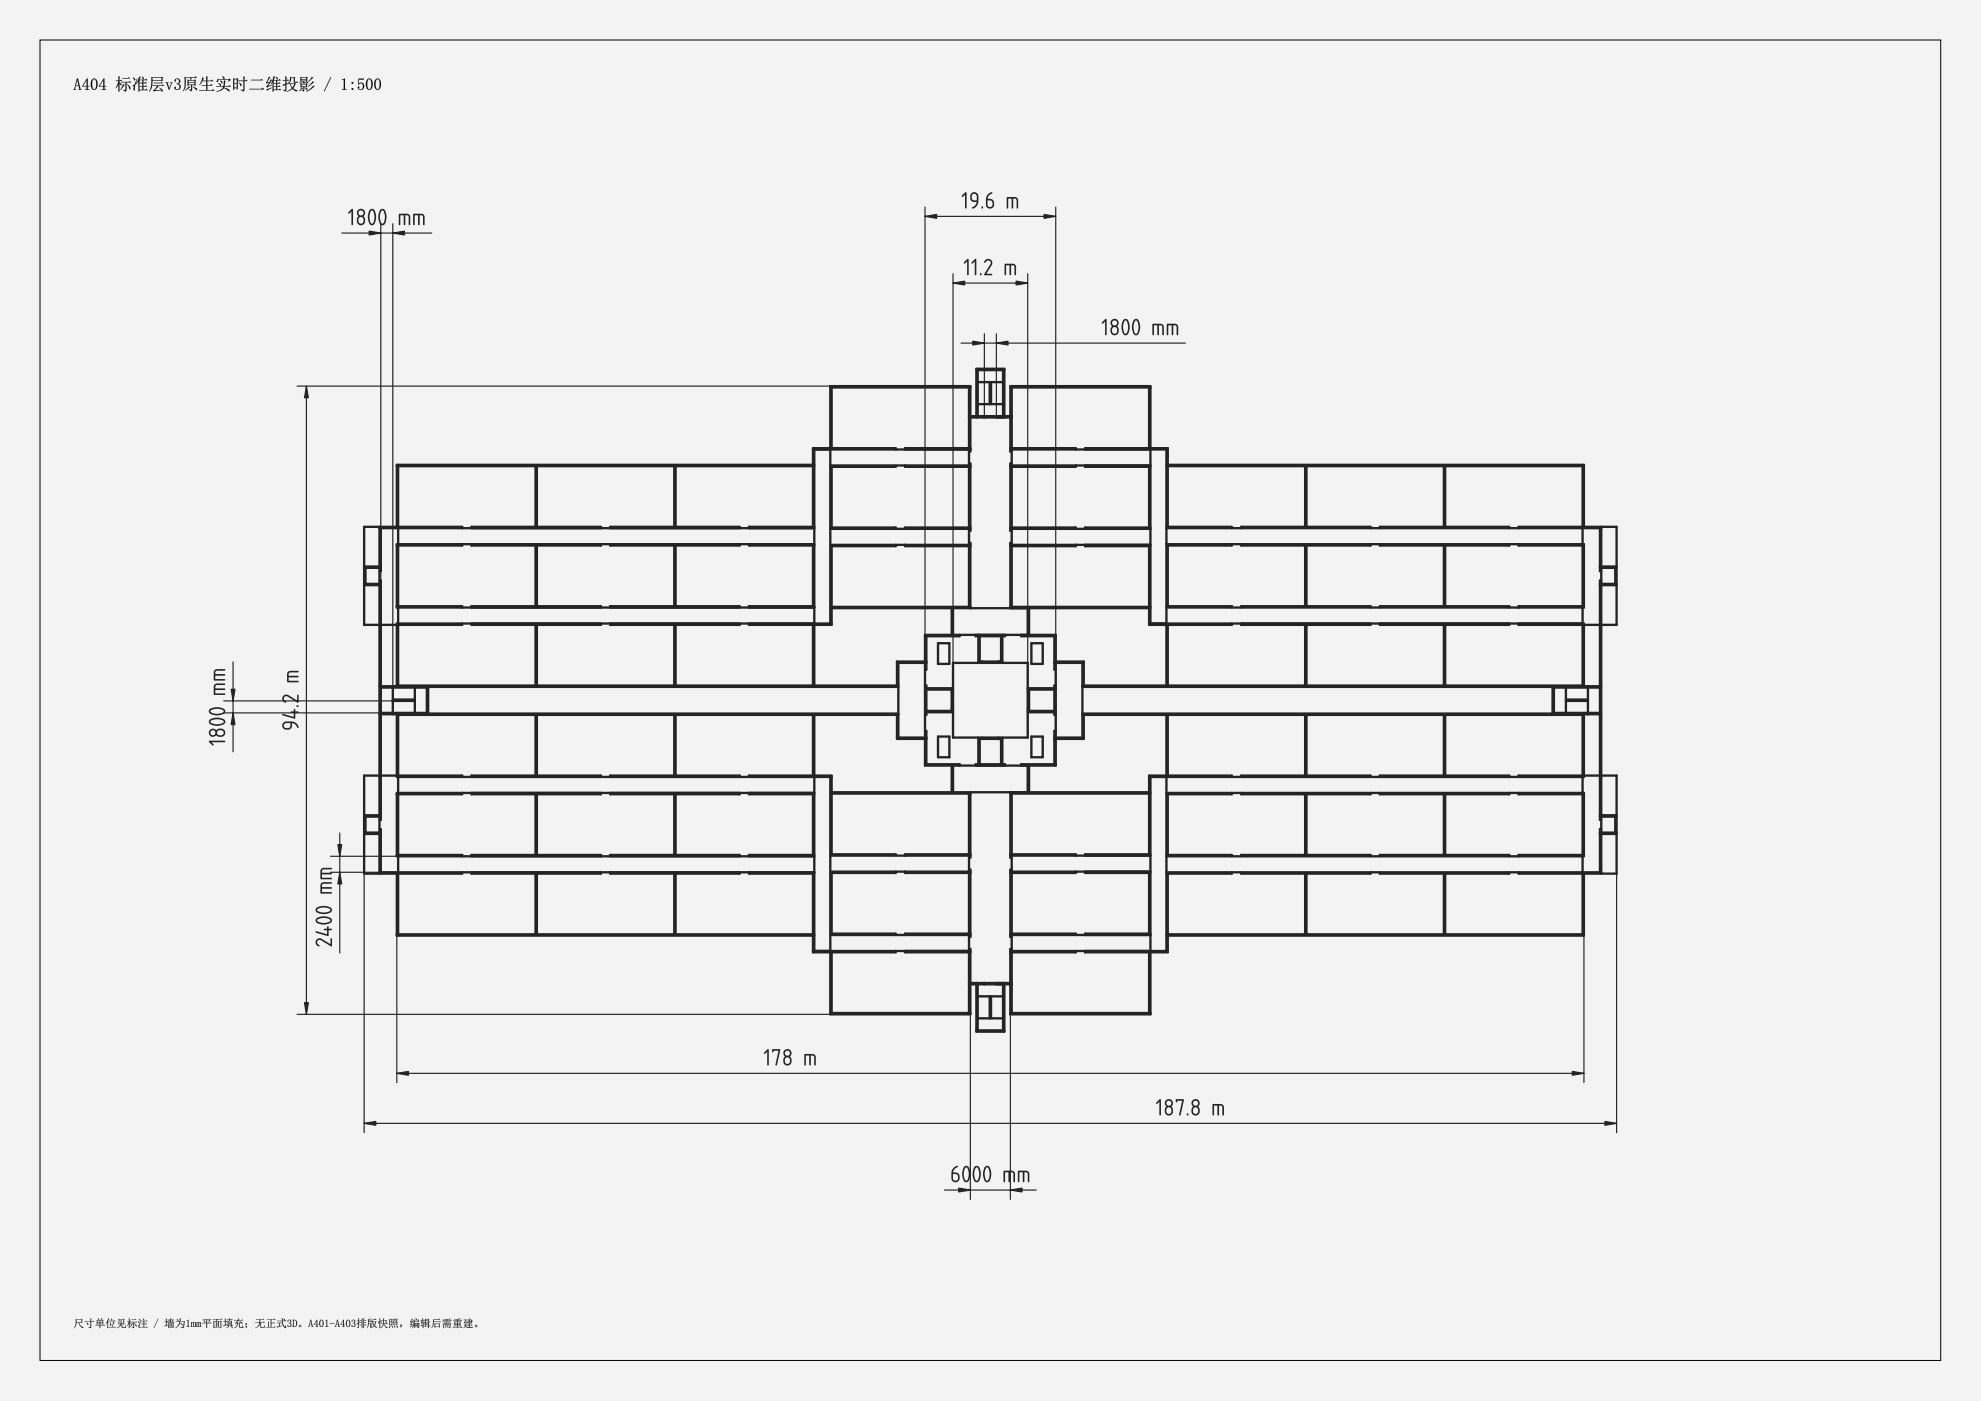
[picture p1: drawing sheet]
<svg xmlns="http://www.w3.org/2000/svg" width="594mm" height="420mm" viewBox="0 0 594 420" stroke-linecap="round" stroke-linejoin="round" font-family="sans-serif">
<path d="M0 0h594v420h-594z" fill-rule="evenodd" fill="#f1f3f5"/>
<g fill="#000">
<path d="M0 0h594v420h-594zM0 0v420h594v-420z"/>
<path d="M23.1 23.6l.3-.1 .7 3.1 .3 .3h-.8l.2-.2-.2-1h-.9l-.2 .9 .3 .3h-.8l.3-.2zM23.2 23.9l-.5 1.7h.9zM26.1 23.5h.2v2.3h.5l-.5 .1v.8l.5 .2h-1.3l.5-.2v-.8h-1.3zM26 24l-1.1 1.8h1.1zM27.9 23.9l-.2 .7a2.06 2.06 0 0 0 .6 2.2 2.39 2.39 0 0 0 .1-3.1zM27.7 23.8a1.01 1.01 0 0 1 1.1 0 1.01 1.01 0 0 1 .4 1.1 1.49 1.49 0 0 1-1.2 2 2.3 2.3 0 0 1-.3-3.1zM31.1 23.5h.2v2.3h.5l-.5 .1v.8l.5 .2h-1.3l.5-.2v-.8h-1.3zM31 24l-1.1 1.8h1.1z"/>
<path d="M23.1 23.6l.3-.1 .7 3.1 .3 .3h-.9l.3-.1-.2-1.1h-.9l-.2 1 .3 .2h-.8l.3-.2zM23.1 23.6l-.8 3.1-.3 .2h.8l-.3-.3 .2-1h.9l.2 1.1-.2 .2h.8l-.3-.3-.7-3.1zM23.2 23.9l-.4 1.7h.8zM23.1 23.9l.5 1.7h-.9zM26.1 23.5h.2v2.3h.5v.1h-.5v.8l.5 .2h-1.3v-.1l.4-.1 .1-.8h-1.3zM26.1 23.5l-1.4 2.4h1.3v.8l-.5 .2h1.3l-.5-.2v-.8l.5-.1h-.5v-2.3zM26 24l-1.1 1.8h1.1zM26 24v1.8h-1.2zM27.9 23.9l-.2 .7a2.06 2.06 0 0 0 .6 2.2l.4-.4 .1-1.8-.4-.8zM27.9 23.9l.2-.2a1.1 1.1 0 0 1 .8 1.5 1.11 1.11 0 0 1-.8 1.6l-.5-1.2zM27.7 23.7l.6-.2a2.03 2.03 0 0 1 .7 3 .99 .99 0 0 1-1.3 .3 .99 .99 0 0 1-.5-1.2l.1-1.1zM27.7 23.8a2.75 2.75 0 0 0-.2 2.7l.8 .4 .6-.4a3 3 0 0 0 .1-2.5l-.7-.4zM31.1 23.5h.2v2.3h.5v.1h-.5v.8l.5 .2h-1.3v-.1l.4-.1 .1-.8h-1.3zM31.1 23.5l-1.4 2.4h1.3v.8l-.5 .2h1.3l-.5-.2v-.8l.5-.1h-.5v-2.3zM31 24l-1.1 1.8h1.1zM31 24v1.8h-1.2z"/>
<path d="M38.2 25.3a1.1 1.1 0 0 1 .8 1.5zM36.6 23.4h1.8l.2-.2 .4 .3zM36.4 24.6h2.3l.2-.3 .4 .4h-1.4v2.3l-.4 .5-.6-.6 .7 .1v-2.3zM36.9 25.2l.5 .3-1.3 1.5zM35.5 22.9l.5 .2-.2 .2v.9l.5-.2 .3 .3h-.8v.5a.51 .51 0 0 1 .5 .2 .51 .51 0 0 1 0 .6l-.5-.7v1.4a.92 .92 0 0 1-.3 1.2v-2.3l-.8 1.2 .8-2.1-.8-.1h.8zM41.8 23l.4 .2-.5 .7h1.8l.3-.3 .4 .4h-1.2v.8l.7-.2 .3 .3h-1v1h.5l.2-.3 .4 .4h-1.1v.9h.6l.3-.3 .4 .4h-2.5v.3l-.3 .2v-3.1l-.7 .8zM41.8 24v.8h.9v-.8zM41.8 24.9v1h.9v-1zM41.8 26v.9h.9v-.9zM42.5 23l.6 .3-.1 .5zM39.9 23.2l.6 .4-.1 .5zM41.1 23.5l-.6 2.1-.1 1.3a.25 .25 0 0 1-.3 .1 .25 .25 0 0 1-.1-.4l.1-.8-.4-.2 .6-.2zM46.1 24.8h2.1l.3-.2 .3 .3-2.5 .1zM45.7 25.6h2.9l.2-.2 .4 .3h-2l.3 .3-1.2 1h2l-.4-.7a.86 .86 0 0 1 .8 1.1 1.16 1.16 0 0 0-1.5-.2l-1 .2-.2-.4 .6-.4 .5-.9-1.2 .1zM45.7 23.3v.7h2.7v-.7zM45.4 23.1l3 .1 .2-.2 .3 .3-.1 .9-.4 .2v-.3h-2.7l-.2 2.1-.7 1.3a8.2 8.2 0 0 0 .6-4.4z"/>
<path d="M38.1 25.3l.1-.1a1.17 1.17 0 0 1 .8 1.6zM38.2 25.3l.8 1.5 .1-.6zM36.6 23.4h1.8l.2-.3 .4 .4-2.2 .1zM36.6 23.4l2.4 .1-.4-.3-.2 .2zM36.3 24.6h2.4l.2-.3 .5 .4h-1.5l.1 2.3-.5 .5-.6-.6 .7 .1v-2.3l-1.1 .1zM36.4 24.6l1.3 .1-.1 2.3h-.7l.6 .5 .4-.5v-2.3h1.4l-.4-.4-.2 .3zM36.9 25.2l.5 .3-1.3 1.5zM36.9 25.2l-.8 1.8 1.3-1.5zM35.5 22.8l.5 .3-.2 .2v.9l.5-.3 .4 .4h-.9v.5a.53 .53 0 0 1 .6 .2 .53 .53 0 0 1-.1 .6l-.5-.7 .1 2.5-.4 .1 .1-2.3-.9 1.2 .8-2.1-.6 .1-.2-.3 .8 .1zM35.5 22.9l.1 1.3h-.9l.9 .1-.9 2.1 .9-1.2-.1 2.3 .3-.1v-2.6l.5 .8 .1-.3-.6-.5v-.5h.8l-.3-.3-.5 .2v-1l.2-.1zM41.8 22.9l.4 .3-.4 .7h1.7l.3-.3 .5 .5-1.3-.1v.8h.4l.3-.3 .4 .5-1.1-.1v1h.5l.2-.3 .5 .4h-1.2v.9h.6l.3-.3 .4 .5-2.5-.1v.3l-.3 .2 .1-3.1-.9 .8zM41.8 23l-1 2.2 .8-.9-.1 3.2 .3-.2v-.3l2.4 .1-.3-.5-.3 .3h-.6v-.9h1.1l-.4-.4-.2 .3h-.5v-1h1l-.3-.3-.3 .3h-.4v-.9h1.2l-.4-.4-.2 .3h-1.9l.5-.7zM41.8 24v.8h.9v-.8zM41.8 24h.9v.9h-.9zM41.8 24.9v1h.9v-1zM41.8 24.9h.9v1h-.9zM41.8 26v.9h.9v-.9zM41.8 26h.9v.9h-.9zM42.5 23l.6 .3-.1 .5zM42.5 23l.5 .7 .1-.3zM39.8 23.2l.7 .4-.1 .5zM39.9 23.2l.4 .9 .2-.3zM41.1 23.5h.1a6.9 6.9 0 0 0-.8 3.5 .31 .31 0 0 1-.4 0 .31 .31 0 0 1 0-.4l.1-.8-.4-.3 .5-.1zM41.1 23.5l-.1 .5a1.75 1.75 0 0 1-1.1 1.6l-.2 .1a.64 .64 0 0 1 .5 .4 .64 .64 0 0 1-.1 .7l.3 .3 .1-1.5zM46.1 24.8h2.1l.3-.2 .4 .4h-2.6zM46.1 24.8l.2 .2 2.5-.1-.3-.3-.3 .3zM45.7 25.6h2.9l.2-.3 .5 .5-2.1-.1 .4 .3-1.3 1h2l-.4-.7a.87 .87 0 0 1 .8 1.2l-.3-.4-2.2 .3-.3-.4 .7-.4 .5-.9-1.2 .1zM45.7 25.6l.2 .2 1.3-.1-.6 .9-.6 .4 .2 .4 2.2-.4 .4 .4-.1-.5-.8-.6 .5 .7-2.1 .1 1.2-1.1-.4-.3h2.1l-.4-.3-.2 .2zM45.7 23.3v.7h2.7v-.7zM45.7 23.3h2.8v.7h-2.8zM45.4 23l.3 .2h2.7l.2-.2 .3 .3-.2 .1 .1 .9-.4 .1v-.3h-2.7a3.6 3.6 0 0 1-1 3.4l.6-1.8zM45.4 23.1a7.5 7.5 0 0 1-.7 4.4l.7-1 .3-2.4h2.8v.3l.3-.2-.1-.8 .2-.1-.3-.3-.2 .3h-2.7z"/>
<path d="M49.7 24.7h.8l-.2 .3 .5 1.5 .5-1.5-.2-.3h.7l-.4 .4-.6 1.8-.8-1.9zM52.5 23.9a.84 .84 0 0 1 1.3-.1 .84 .84 0 0 1-.4 1.3 .94 .94 0 0 1 .5 1.6 .94 .94 0 0 1-1.6-.5l.2-.2 .2 .3a.41 .41 0 0 0 .1 .5 .41 .41 0 0 0 .5 0 .92 .92 0 0 0 .5-1 .92 .92 0 0 0-.8-.7 .66 .66 0 0 0 .8-.8 .66 .66 0 0 0-1.1-.3v.4l-.2 .1z"/>
<path d="M49.7 24.7h.8l-.2 .4 .5 1.4 .5-1.5-.2-.3h.7l-.4 .4-.6 1.9zM49.7 24.7l.3 .2 .8 2 .6-1.8 .4-.4h-.7l.2 .3-.5 1.5-.5-1.5 .2-.3zM52.4 23.8l.8-.3 .6 .3a.76 .76 0 0 1 .2 .8 .76 .76 0 0 1-.6 .5 .98 .98 0 0 1 .7 1.4 .98 .98 0 0 1-1.6 .3l-.2-.3 .1-.4a.24 .24 0 0 1 .3 0 .24 .24 0 0 1 0 .3l.1 .3a.78 .78 0 0 0 1-.3 .78 .78 0 0 0-.2-1l-.7-.2v-.2l.6-.1a.59 .59 0 0 0 .1-1 .59 .59 0 0 0-.9 .2v.3h-.3zM52.5 23.9l-.1 .4 .2 .2 .2-.8a.69 .69 0 0 1 .9 .4 .69 .69 0 0 1-.3 .9l-.4 .2a.78 .78 0 0 1 1 .9 .78 .78 0 0 1-1.4 .4v-.4a.34 .34 0 0 0-.3 .3 .34 .34 0 0 0 .3 .3l.6 .2 .7-.2 .2-1-.7-.6 .5-.3a.85 .85 0 0 0-.3-1.1 .85 .85 0 0 0-1.1 .2z"/>
<path d="M55.4 23l.3 .2h2.6l.3-.3 .5 .5-3.4-.1v1.7a2.2 2.2 0 0 1-.9 2.4l.5-1.2zM55.4 23.1v2.9l-.5 1.4 .7-1.2v-2.9h3.4l-.4-.4-.3 .3h-2.6zM56.2 23.8l.8 .2 .2-.7 .4 .2-.5 .5h1.2l.2-.2 .3 .3-.2 .1 .1 1.4-.4 .2 .1-.3h-.8v1.6l-.4 .3-.6-.5h.7v-1.4h-.8l-.3 .3zM56.2 23.9v1.9l.3-.3h.9l-.1 1.4h-.6l.5 .5 .3-.3 .1-1.6h.8v.2l.2-.1v-1.4l.2-.1-.3-.3-.2 .2h-1.2l.5-.5-.4-.2-.2 .7zM56.5 24.1v.6h1.9v-.6zM56.5 24.1h1.9v.6h-1.9zM56.5 24.8v.6h1.9v-.6zM56.5 24.8h1.9v.6h-1.9zM56.7 25.8l.3 .4-1.5 1zM56.7 25.9l-1.1 1.3 1.4-1zM57.8 26l.9 .4a.48 .48 0 0 1 .3 .7zM57.8 26l1.3 1-.1-.4zM60.7 23.2l.5 .3-.5 .7h1.2l-.1-1.3 .6 .2-.2 .1v1h1.1l.3-.3 .4 .4h-1.8v1.2h.8l.3-.3 .5 .5h-1.6v1.4h1.4l.3-.4 .4 .5-4.4 .1-.2-.3 2.2 .1v-1.4h-1.3l-.2-.2h1.5v-1.2h-1.2l-.9 1.2zM60.7 23.2l-.9 2.3 .9-1.2h1.2v1.3h-1.4h1.4v1.5h-2.2l4.5 .1-.3-.5-.3 .4h-1.5v-1.5h1.6l-.4-.4-.3 .4h-.9v-1.3h1.8l-.3-.4-.3 .3h-1.2v-1l.2-.1-.4-.2v1.3h-1.2l.5-.7zM66 24.1a.58 .58 0 0 1 .6 .3 .58 .58 0 0 1 0 .6zM66 24.2l.6 .8v-.5zM64.8 25.8h2.2l.2-1.7 .5 .2-.2 .2-.2 1.3h1.2l.3-.3 .5 .5h-2l-.1 .3a2.08 2.08 0 0 1 1.6 .9l-.2 .2-1.4-1a2.48 2.48 0 0 1-2.4 1l1.4-.5 .8-.9-2 .1zM64.8 25.8l.2 .2 2-.1a2.44 2.44 0 0 1-2.2 1.5l1.5-.3 .8-.8 1.6 1.1 .1-.4-.3-.3-1.4-.4 .2-.4h1.9l-.4-.3-.2 .3h-1.3l.4-1.6-.5-.2-.2 1.8zM65.5 24.9a.63 .63 0 0 1 .6 .2 .63 .63 0 0 1 0 .7zM65.5 24.9l.6 .9v-.6zM66.6 22.9a.44 .44 0 0 1 .5 0 .44 .44 0 0 1 .2 .4l-.2 .5zM66.6 22.9l.6 .8 .1-.4zM65.3 23.6l.1 .2h3.2l.3-.2 .4 .5-.9 .5 .3-.7h-3.3a.39 .39 0 0 1 0 .5 .39 .39 0 0 1-.5 .1zM65.3 23.6l-.3 .9 .1 .1 .3-.2v-.5h3.3l-.3 .6 .8-.5-.3-.4-.2 .2h-3.3zM71.3 24.2h1.7v-1.3l.5 .3-.2 .1v.9l.5-.3 .5 .4h-1v2.6l-.4 .6-.7-.6h.8v-2.6l-1.5 .1zM71.4 24.2l.1 .2 1.5-.1v2.6h-.8l.7 .5 .4-.5v-2.6h.9l-.4-.4-.5 .3v-.9l.2-.1-.5-.3v1.3zM71.7 24.8l.7 .5-.1 .5zM71.7 24.8l.5 1 .1-.1a.66 .66 0 0 0-.6-.9zM70.2 23.8v1.1h.8v-1.1zM70.2 23.7h.8v1.3h-.8zM70.2 25v1.3h.8v-1.3zM70.2 25h.8v1.3h-.8zM69.9 23.4l1.1 .2 .1-.2 .4 .3-.2 .1v2.9l-.3 .1v-.4h-.8v.4l-.3 .2zM69.9 23.5v3.5l.3-.2v-.4h.8v.4l.3-.2v-2.8l.2-.1-.4-.3-.1 .3zM75.2 23.9l2.9 .1 .3-.4 .5 .5-3.5 .1zM75.3 23.9l.1 .2h3.4l-.4-.4-.3 .3zM74.7 26.6l3.7 .1 .4-.4 .5 .5-4.4 .1zM74.8 26.7l.1 .1h4.3l-.4-.5-.4 .4zM80.6 23l.5 .2-1 1.5 .7-.1 .4-.8 .4 .3-1.3 1.7 1.2-.1-1.4 .6-.3-.5 1-1-.8 .3-.3-.4 .5-.7zM80.6 23l-.5 1.4-.3 .3 .2 .4 .8-.4-1 1.1 .3 .4 1.4-.6-1.3 .2 1.4-1.7-.4-.3-.3 .9h-.9l1-1.5zM79.8 26.8l1.7-.6-1.4 1zM79.9 26.8l.2 .4 1.4-.9zM82 25v.9h.8v-.9zM82 25h.9v.9h-.9zM82 26v.9h.8v-.9zM82 26h.9v.9h-.9zM82.6 23.1l.6 .2v.5zM82.7 23.1l.4 .7 .1-.1v-.3zM82 22.9l.5 .3-.5 .8h1.6l.3-.3 .3 .4h-1.1v.8h.4l.3-.3 .3 .5-1-.1v.9h.4l.3-.3 .3 .4h-1v.9h.6l.3-.3 .3 .4h-2.3v.4l-.3 .1 .1-3-.6 .8zM82 22.9l-.8 2.4 .6-.8-.1 3 .3-.1v-.4h2.3l-.3-.4-.3 .3h-.6v-.9h1l-.3-.4-.3 .3h-.4v-.9h1l-.3-.3-.3 .3h-.4v-.9h1.1l-.3-.4-.3 .3h-1.6l.5-.8zM82 24.1v.8h.8v-.8zM82 24.1h.9v.9h-.9zM87 23l.3 .3h.8l.1-.2 .4 .2-.2 .1v1.1l.7-.1 .2 .4-1.1-.1-.1-1.3h-.8a1.36 1.36 0 0 1-1.1 1.8l.6-.7zM87 23.1v.2a2.06 2.06 0 0 1-.7 1.9l.6-.5 .3-1.3h.9l.1 1.3h1.1l-.2-.2h-.7v-1.1l.1-.1-.2-.2-.2 .2zM86.6 25l1.6 .1 .2-.3 .4 .4-.9 1.3 1.4 .7a.78 .78 0 0 1-1.3-.3l-.3-.3-1.7 .9 1.5-1-.5-1.3zM86.7 25l.3 .2 .6 1.3-1.6 1 1.7-.9 1.2 .8 .4-.2-1.4-.7 .8-1.3-.3-.3-.2 .2zM87.1 25.2l.6 1.1 .6-1.1zM87 25.2h1.3l-.6 1.1zM85.5 22.9l.6 .2-.2 .2v.8l.4-.3 .4 .4h-.8v.9l.7-.2-.7 .3v1.7l-.5 .6-.5-.6h.6l.1-1.5-.6 .5-.3-.4 .9-.3v-1h-.7l-.2-.2 .9 .1zM85.6 22.9v1.2h-.8h.8v1.1l-.8 .3 .2 .3 .6-.5v1.7h-.7l.6 .4 .3-.5v-1.7l.8-.3-.8 .2v-1l.9 .1-.4-.4-.5 .3v-.8l.2-.2zM90.1 23l.3 .2h1.4l.2-.2 .3 .3-.2 .1a.83 .83 0 0 1-.3 1.2v-.3h-.9l.4 .3-.1 .2h.7l.3-.3 .4 .4-2.7 .1-.2-.2h1.3l-.2-.5-.7 .3zM90.1 23.1v1.5l.2-.3h.5l.2 .5h-1.3l.2 .2 2.6-.1-.3-.3-.2 .2h-.9l.2-.2-.4-.2h1.2v-1l.2-.1-.3-.3-.2 .2h-1.4zM90.4 23.3v.4h1.4v-.4zM90.3 23.3h1.6v.5h-1.6zM90.4 23.9v.3h1.4v-.3zM90.3 23.8h1.6v.5h-1.6zM90.1 25l1.7 .2 .1-.2 .3 .2-.1 .1v.8l-.3 .1v-.2h-.6v1.2l-.3 .2-.5-.4h.5l.1-1-.9 .2zM90.1 25v1.2l.3-.2h.6v1h-.6l.5 .4 .3-.3v-1.1l.9 .1 .1-.9-.3-.2-.1 .2zM90.4 26.2l.4 .3-1.1 .9zM90.5 26.2l-.8 1.2 1.1-.9zM91.5 26.3l.6 .3v.5zM91.5 26.3l.6 .7v-.4zM90.4 25.3v.6h1.4v-.6zM90.4 25.3h1.4v.6h-1.4zM93.5 23l.5 .4-1.5 1.2zM93.5 23.1l-1 1.4 1.4-1.1zM93.8 24.3l.4 .4-1.8 1.2zM93.8 24.4l-1.4 1.5 1.7-1.2zM91.8 27.4l1.2-.8 1-1 .3 .4-1.5 1.1zM91.8 27.4l1-.3 1.5-1.1-.3-.3-.9 1zM99.2 23.1l.1 .1-2 4.2-.2-.1zM99.2 23.1l-2 4.2 .1 .1 2-4.2zM102.5 23.8l1-.3v3l.5 .4h-1.5l.6-.4v-2.4l-.6-.1zM102.6 23.8l.5 .3v2.5l-.5 .3h1.4l-.6-.4v-3zM105.4 24.9a.3 .3 0 0 1 .6 0 .3 .3 0 0 1-.6 0zM105.5 24.9a.25 .25 0 0 0 .5 0 .25 .25 0 0 0-.5 0zM105.4 26.7a.3 .3 0 0 1 .6 0 .3 .3 0 0 1-.6 0zM105.5 26.7a.25 .25 0 0 0 .5 0 .25 .25 0 0 0-.5 0zM107.5 23.6h1.7l-.1 .3h-1.4l-.1 1.2 .6-.3 .8 .2a1.13 1.13 0 0 1 .1 1.6 1.13 1.13 0 0 1-1.5 .2l-.3-.3 .1-.4a.22 .22 0 0 1 .3-.1 .22 .22 0 0 1 0 .4 .5 .5 0 0 0 .4 .5 .5 .5 0 0 0 .6-.3 .87 .87 0 0 0 .1-1.1 .87 .87 0 0 0-.9-.4l-.5 .3zM107.5 23.6l-.1 1.8 .7-.4 .6 .2a.96 .96 0 0 1 .1 1.1 .96 .96 0 0 1-1 .5l-.3-.8a.58 .58 0 0 0-.1 .8 .58 .58 0 0 0 .8 .1l.7-.3a1.3 1.3 0 0 0-.3-1.8l-.6 .1-.4 .3v-1.3h1.5v-.3zM110.4 23.9l-.2 .7a2.06 2.06 0 0 0 .6 2.2l.4-.4 .1-1.8-.4-.8zM110.4 23.9l.2-.2a1.1 1.1 0 0 1 .8 1.5 1.11 1.11 0 0 1-.8 1.6l-.5-1.2zM110.2 23.7l.6-.2a2.03 2.03 0 0 1 .7 3 .99 .99 0 0 1-1.3 .3 .99 .99 0 0 1-.5-1.2l.1-1.1zM110.2 23.8a2.75 2.75 0 0 0-.2 2.7l.8 .4 .6-.4a3 3 0 0 0 .1-2.5l-.7-.4zM112.9 23.9l-.2 .7a2.06 2.06 0 0 0 .6 2.2l.4-.4 .1-1.8-.4-.8zM112.9 23.9l.2-.2a1.1 1.1 0 0 1 .8 1.5 1.11 1.11 0 0 1-.8 1.6l-.5-1.2zM112.7 23.7l.6-.2a2.03 2.03 0 0 1 .7 3 .99 .99 0 0 1-1.3 .3 .99 .99 0 0 1-.5-1.2l.1-1.1zM112.7 23.8a2.75 2.75 0 0 0-.2 2.7l.8 .4 .6-.4a3 3 0 0 0 .1-2.5l-.7-.4z"/>
<path d="M55.4 23.1l2.9 .1 .3-.3 .4 .4h-3.3v1.7a2.64 2.64 0 0 1-.9 2.4l.6-1.4zM56.2 23.9l.8 .1 .2-.7 .4 .2-.5 .5h1.2l.2-.2 .3 .3-.2 1.5-1-.1v1.6l-.4 .3-.5-.5h.6v-1.4h-.8l-.3 .3zM56.5 24.1v.6h1.9v-.6zM56.5 24.8v.6h1.9v-.6zM56.7 25.9l.3 .3-1.4 1zM57.8 26l1.1 .5 .1 .6zM60.7 23.2l.5 .3-.5 .7h1.2l-.1-1.3 .5 .2-.1 1.1h1.1l.3-.3 .3 .4h-1.7v1.2h.8l.3-.3 .4 .5h-1.5v1.4h1.4l.3-.4 .4 .5h-4.4l-.2-.1h2.2v-1.4h-1.2l-.2-.2h1.4v-1.2h-1.2l-.9 1.2zM66 24.2l.3 .1a.41 .41 0 0 1 .4 .3 .41 .41 0 0 1-.1 .4zM64.8 25.8h2.2l.2-1.7 .5 .2-.4 1.5h1.2l.3-.2 .4 .4h-1.9l-.1 .3a1.4 1.4 0 0 1 1.6 1.1l-1.7-1a2.51 2.51 0 0 1-2.3 1 2.5 2.5 0 0 0 2.2-1.4h-2zM65.5 24.9l.3 .1a.43 .43 0 0 1 .4 .3 .43 .43 0 0 1-.1 .5zM66.6 22.9a.44 .44 0 0 1 .6 .2 .44 .44 0 0 1-.2 .6zM65.3 23.6l.1 .2h3.2l.3-.2 .3 .4-.8 .5 .3-.6h-3.3v.5l-.4 .1zM71.4 24.2h1.6v-1.3l.5 .3-.2 .1v.9l.5-.3 .4 .4h-.9v2.6l-.4 .5-.7-.5h.8v-2.6l-1.5 .1zM71.7 24.8l.3 .2a.46 .46 0 0 1 .4 .4 .46 .46 0 0 1-.2 .4zM70.2 23.8v1.1h.8v-1.1zM70.2 25v1.3h.8v-1.3zM69.9 23.5l1.1 .1 .1-.2 .4 .3-.2 2.9-.3 .2v-.4h-.8v.4l-.3 .2zM75.3 24h2.8l.3-.3 .4 .4h-3.4zM74.8 26.7h3.6l.4-.4 .4 .5h-4.3zM80.6 23l.4 .2-.9 1.5 .7-.1 .4-.8 .4 .3-1.3 1.7 1.2-.2-1.4 .6-.3-.4 1-1-.8 .3-.2-.4zM79.9 26.8l1.6-.5-1.4 .9zM82 25v.9h.8v-.9zM82 26v.9h.8v-.9zM82.7 23l.6 .5-.1 .3zM82 22.9l.5 .3-.5 .8h1.6l.3-.3 .3 .4h-1.1v.8h.4l.3-.2 .3 .3h-1v.9l.7-.3 .3 .4h-1v.9h.6l.3-.3 .3 .4h-2.3v.4l-.3 .1 .1-3-.6 .8zM82 24.1v.8h.8v-.8zM87 23.1l.3 .2 1-.2 .2 .2-.1 1.2h.7l.2 .2h-1.1l-.1-1.3h-.8l-.3 1.3-.7 .5a2.25 2.25 0 0 0 .7-2.1zM86.7 25.1h1.5l.2-.2 .3 .3-.3 .4a.79 .79 0 0 0-.3 1 .79 .79 0 0 0 .9 .5l.3 .1-.4 .2-1.2-.8-1.7 .9 1.5-1-.5-1.3zM87.1 25.2l.6 1.1 .6-1.1zM85.6 22.9l.4 .2-.1 1 .4-.3 .4 .4h-.8v.9l.7-.2-.7 .3v1.7l-.4 .5-.6-.5h.7v-1.5l-.6 .4-.2-.3 .8-.3v-1l-.8-.1h.8zM90.1 23.1l1.7 .1 .2-.2 .3 .3-.2 1.1-1.2-.1 .4 .3-.1 .2h.7l.3-.2 .3 .3-2.6 .1-.2-.2h1.3l-.2-.5-.7 .3zM90.4 23.3v.4h1.4v-.4zM90.4 23.9v.3h1.4v-.3zM90.1 25l1.7 .2 .1-.2 .3 .2-.1 .9-.9-.1v1.1l-.3 .3-.5-.4h.6v-1l-.9 .2zM90.5 26.2l.3 .3-1.1 .9zM91.5 26.3l.6 .3v.5zM90.4 25.3v.6h1.4v-.6zM93.5 23.1l.4 .3-1.4 1.1zM93.8 24.4l.3 .3-1.7 1.2zM91.8 27.4l1.2-.8 1-.9 .3 .3-1.5 1.1zM99.2 23.1l.1 .1-2 4.2-.1-.1zM102.6 23.8l.8-.3v3l.6 .4h-1.4l.5-.4v-2.4zM105.4 24.9a.3 .3 0 0 1 .6 0 .3 .3 0 0 1-.6 0zM105.4 26.7a.3 .3 0 0 1 .6 0 .3 .3 0 0 1-.6 0zM107.5 23.6h1.6v.3h-1.4l-.1 1.3a.98 .98 0 0 1 1.4-.2 .98 .98 0 0 1 .1 1.4 .85 .85 0 0 1-1.1 .6 .85 .85 0 0 1-.6-1l.3 .2a.55 .55 0 0 0 .4 .7 .55 .55 0 0 0 .7-.5 .81 .81 0 0 0 0-1.1 .81 .81 0 0 0-1-.2l-.4 .3zM110.4 23.9l-.2 .7a2.06 2.06 0 0 0 .6 2.2 2.39 2.39 0 0 0 .1-3.1zM110.2 23.8a1.01 1.01 0 0 1 1.1 0 1.01 1.01 0 0 1 .4 1.1 1.49 1.49 0 0 1-1.2 2 2.3 2.3 0 0 1-.3-3.1zM112.9 23.9l-.2 .7a2.06 2.06 0 0 0 .6 2.2 2.39 2.39 0 0 0 .1-3.1zM112.7 23.8a1.01 1.01 0 0 1 1.1 0 1.01 1.01 0 0 1 .4 1.1 1.49 1.49 0 0 1-1.2 2 2.3 2.3 0 0 1-.3-3.1z"/>
<path d="M22.7 395.6l2 .1-.1 1-.9-.1a2.06 2.06 0 0 0 1.4 1.5l-.2 .1a1.69 1.69 0 0 1-1.3-1.6h-.7l-.2 1-.6 .7a2.96 2.96 0 0 0 .6-2.7zM22.9 395.8v.7h1.6v-.7zM25.4 396.3h1.7v-.9l.4 .1-.2 .8 .7-.2 .2 .3h-.9v1.6l-.3 .3-.4-.3h.5v-1.6zM26 396.6a.47 .47 0 0 1 .4 .2 .47 .47 0 0 1 0 .6zM29.2 396.1v.4h.7v-.4zM30.1 396.1v.4h.7v-.4zM29.2 396.6v.4h.7v-.4zM30.1 396.6v.4h.7v-.4zM29.3 395.4l.4 .3v.3zM29 395.9l1.2 .1 .3-.6 .2 .2-.5 .4 .8 .1-.1 1.1-.8-.1v.4h.9l.2-.2 .3 .3h-1.4v.6l-.2 .1v-.7h-1.2l1.2-.1v-.4h-.7l-.2 .2zM32.5 395.4l.2 .1-.4 .8 .2 .1-.1 1.8-.2 .1v-1.8l-.5 .6zM33.3 395.4l.3 .3-.1 .3zM32.6 396.1h1.5l.2-.1 .3 .2zM32.9 396.5a.83 .83 0 0 1 .3 1.2zM34 396.3l.3 .2-.6 1.5 .7-.2 .3 .3h-2l-.2-.1h1.1zM35.6 395.5h1.5l.2 .2-.1 1.5-.2 .1v-1.6h-1.2v1.5l-.2 .1zM36.2 395.9l.3 .2-.1 .6a1.56 1.56 0 0 1-1.4 1.6 1.95 1.95 0 0 0 1.2-2.4zM36.5 396.7l.2 .2v1.1h.8l.2-.6 .1 .7h-1.2zM40.4 396.9l.5 .6v.4zM39.4 395.7l1.2-.1 .3 .2zM39.2 396.5l1.6-.2 .3 .2h-.9v1.5l-.3 .3-.3-.3h.4v-1.5zM39.6 396.9l.2 .1-.7 1zM38.7 395.4l.3 .1-.2 .7 .3-.1 .3 .2h-.6v.3l.4 .3-.1 .2-.3-.5 .1 1.6-.2 .1v-1.5l-.6 .8 .6-1.3-.6-.1h.6zM42.8 395.5l.5 .2-.1 .3zM42.3 396.2h1.5l.2-.2 .2 .2h-1v.8l.6-.2 .3 .3h-.9v.9l.8-.2 .2 .3-2.1-.1h1v-.9l-.8-.1h.8v-.8zM42.3 396l-.6 2.2-.1-.6-.3-.2 .5-.1zM41.4 396.3l.3 .2v.3zM41.7 395.5l.3 .3v.3zM47.4 395.5l-1.2 2.7zM51.1 397.3v.3h.3v-.3zM50.4 395.8h.7v-.4l.3 .1-.1 .3 .6-.1 .2 .2h-.8v.7h.2l.2-.6 .3 .1-.4 .5 .4-.2 .3 .3h-2l-.1-.1h.9v-.7zM50.5 396l.4 .3-.1 .2zM50.5 396.9l1.4-.1 .2 .2-.1 1.2-1.3-.1-.2 .1zM50.7 397v1h1.1v-1zM50.9 397.2l.8 .1-.1 .5-.7 .1zM49.8 395.4l.3 .2-.1 .8 .2-.1 .3 .2h-.5v.9h.4l-.9 .4-.2-.2 .5-.1v-1l-.5-.1h.5zM53 395.6l.4 .2v.4zM52.7 396.4h1.2v-1l.4 .1-.2 .9 1.1-.2 .1 .3a1.55 1.55 0 0 1-.6 1.8l-.5-.4h.8l.1-1.5h-1.1a2.32 2.32 0 0 1-1.4 1.9 2.84 2.84 0 0 0 1.2-1.9zM54.1 396.8l.6 .4v.3zM56 396l.5-.2v1.9l.4 .3h-.9l.3-.3v-1.6z"/>
<path d="M22.7 395.5h1.8l.2 .2v1l-1-.1 .5 1 .9 .5-.2 .1a1.66 1.66 0 0 1-1.3-1.6h-.7a1.92 1.92 0 0 1-.8 1.8l.6-1.3zM22.7 395.6v.9a2.02 2.02 0 0 1-.6 1.8l.6-.7 .2-1.1h.7l.7 1.4 .5 .4 .3-.2a1.86 1.86 0 0 1-1.5-1.6l1 .2 .1-1zM22.9 395.8v.7h1.6v-.7zM22.9 395.7h1.6v.8h-1.6zM25.3 396.3h1.8v-.9l.4 .1-.2 .8 .7-.2 .3 .3h-1v1.6l-.3 .3-.5-.4h.6v-1.5zM25.4 396.3h1.8l-.1 1.7h-.5l.4 .3 .3-.3v-1.7l.9 .1-.2-.3-.7 .2 .2-.8-.4-.1 .1 .9zM25.9 396.6l.5 .4v.4zM26 396.6l.4 .7v-.3zM29.2 396.1v.4h.7v-.4zM29.2 396.1h.7v.4h-.7zM30.1 396.1v.4h.7v-.4zM30 396.1h.8v.4h-.8zM29.2 396.6v.4h.7v-.4zM29.2 396.6h.7v.4h-.7zM30.1 396.6v.4h.7v-.4zM30 396.6h.8v.4h-.8zM29.3 395.4l.5 .3-.1 .3zM29.3 395.4l.4 .6v-.3zM29 395.9l1.2 .1 .3-.7 .3 .3-.6 .4 .6-.1 .3 .2-.1 1.1-.9-.1v.4h.9l.2-.2 .3 .3h-1.4v.6l-.3 .1 .1-.7h-1.3l-.1-.1h1.4v-.4h-.7l-.2 .2zM29 395.9v1.4l.2-.2h.7v.4l-1.2 .1 1.2-.1v.8l.2-.1-.1-.7 1.5 .1-.3-.3-.2 .2h-1v-.4l.9 .1 .1-1.1-.8-.1 .5-.4-.2-.2-.3 .6zM32.4 395.4l.4 .1-.5 .8 .2 .1-.1 1.8-.2 .1 .1-1.8-.6 .6zM32.5 395.4l-.8 1.7 .6-.7-.1 1.9 .2-.1 .1-1.8-.2-.1 .4-.8zM33.2 395.4l.4 .3v.3zM33.3 395.4l.2 .6 .2-.2zM32.6 396.1h1.5l.2-.2 .3 .3zM32.6 396.1l2 .1-.3-.2-.2 .2zM32.9 396.5l.4 .6-.1 .6zM32.9 396.5l.3 1.2 .1-.4zM33.9 396.3l.4 .2-.6 1.5 .7-.2 .3 .3h-2.1l-.1-.1h1.1zM34 396.3l-.4 1.7h-1.1l.2 .1h2l-.3-.3-.7 .2 .6-1.5zM35.6 395.5l1.4 .1 .1-.1 .2 .2-.1 1.5-.2 .1v-1.6h-1.2v1.5l-.2 .1zM35.6 395.5v1.8l.2-.1v-1.5h1.2v1.6l.2-.1 .1-1.5-.2-.2-.1 .2zM36.2 395.9l.4 .2-.2 .1a1.67 1.67 0 0 1-1.4 2.1l1-.8zM36.2 395.9v.7a1.68 1.68 0 0 1-1.2 1.7l.8-.4 .4-.4 .3-1.4zM36.4 396.7l.4 .2-.1 1.1h.8l.2-.6 .1 .7h-1.2zM36.5 396.7v1.4h1.2v-.7l-.2 .6h-.8v-1.1zM40.3 396.9l.6 .6v.4zM40.4 396.9l.5 1v-.4zM39.3 395.7h1.2l.1-.2 .3 .3zM39.4 395.7l1.5 .1-.3-.2zM39.1 396.4l1.6 .1 .1-.2 .3 .2h-.9v1.5l-.3 .3-.4-.4 .5 .1v-1.5zM39.2 396.5h.8v1.5h-.5l.4 .3 .3-.3v-1.5h.9l-.3-.2-.1 .2zM39.6 396.8l.3 .2-.9 1zM39.6 396.9l-.5 1.1 .7-1zM38.6 395.3l.4 .2-.2 .7 .3-.2 .3 .3h-.6v.3l.5 .3-.2 .2-.3-.5 .1 1.6-.3 .1 .1-1.5-.6 .8 .6-1.3-.6-.1h.6zM38.7 395.4v.8h-.6h.6l-.6 1.4 .6-.8v1.5l.2-.1-.1-1.6 .3 .5 .1-.2-.4-.3v-.4h.6l-.3-.1-.3 .1 .2-.7zM42.8 395.4l.5 .3-.1 .3zM42.8 395.5l.4 .5v-.3zM42.3 396.1l1.5 .1 .2-.3 .2 .3h-1v.8l.6-.2 .3 .3h-.9v.9l.8-.2 .3 .3h-2.1l-.2-.1h1.1v-.9l-.8-.1h.8v-.8zM42.3 396.1l.8 .1v.8h-.8l.8 .1v.9h-1l2.1 .1-.2-.3-.8 .2v-.9h.9l-.3-.3-.6 .2v-.8h1l-.2-.2-.2 .2zM42.3 395.9l-.6 2.4-.1-.7-.3-.2 .5-.1zM42.3 396l-.5 1.3-.5 .1 .3 .2v.5l.2 .2zM41.3 396.3l.5 .2-.1 .3zM41.4 396.3l.4 .5zM41.6 395.5l.4 .2v.4zM41.7 395.5l.3 .6v-.3zM47.4 395.5l-1.2 2.8zM47.4 395.5l-1.2 2.7zM51.1 397.3v.3h.3v-.3zM51 397.3h.5v.4h-.5zM50.3 395.8h.8v-.5l.3 .2-.1 .3 .6-.2 .3 .3h-.9v.7h.2l.2-.7 .3 .2-.4 .5 .4-.2 .3 .3h-2l-.1-.1h.9v-.7zM50.4 395.8l.7 .1v.7h-.9l.1 .1h2l-.3-.3-.5 .2 .5-.5-.3-.1-.2 .6h-.2v-.7h.8l-.2-.2-.6 .1 .1-.3-.3-.1v.4zM50.5 396l.4 .3-.1 .2zM50.5 396l.3 .5 .1-.2zM50.5 396.8h1.4l.2 .2-.1 1.2-1.3-.1-.2 .2zM50.5 396.9v1.3l.1-.2 1.4 .2 .1-1.2zM50.7 397v1h1.1v-1zM50.6 397h1.3v1h-1.3zM50.9 397.1l.8 .2-.1 .5-.7 .1zM50.9 397.2v.7l.7-.1 .1-.5zM49.7 395.4l.4 .2-.1 .8 .2-.2 .3 .3h-.5v.9h.4l-.9 .5-.2-.3 .5-.1v-1l-.5-.1h.5zM49.8 395.4v1h-.5h.5v1.1l-.5 .1 .2 .2 .9-.4-.5 .1v-1.1h.6l-.3-.1-.3 .1 .2-.8zM53 395.6l.4 .2v.4zM53 395.6l.4 .6v-.3zM52.6 396.3l1.3 .1v-1.1l.4 .2-.2 .9h1l.1-.2 .3 .2-.2 .1a1.55 1.55 0 0 1-.6 1.8l-.5-.4h.8l.1-1.5h-1.1a2.14 2.14 0 0 1-1.5 1.9l.9-.8 .4-1.1zM52.7 396.4h1.2a2.76 2.76 0 0 1-1.3 1.9l.9-.6 .5-1.3h1.2l-.1 1a.52 .52 0 0 1-.3 .6 .52 .52 0 0 1-.6-.1l.5 .4 .3-.2 .4-1.7-.2-.2-.1 .2h-1.1l.3-.9-.4-.1v1zM54.1 396.8l.6 .3v.4zM54.1 396.8l.6 .7v-.3zM55.9 396l.6-.2v1.9l.4 .3h-1l.4-.3v-1.6zM56 396l.3 .2v1.6l-.3 .2h.9l-.4-.3v-1.9z"/>
<path d="M57.3 396.6l.8 .1a.3 .3 0 0 1 .3-.2 .3 .3 0 0 1 .3 .3l.1 1.2h-.4v-1.4l-.3 .3 .1 1.1h-.4v-1.4l-.3 .3 .2 1.1h-.5zM58.9 396.6l.8 .1a.3 .3 0 0 1 .3-.2 .3 .3 0 0 1 .3 .3l.1 1.2h-.4v-1.4l-.3 .3 .1 1.1h-.4v-1.4l-.3 .3 .2 1.1h-.5z"/>
<path d="M57.2 396.5h.4l-.1 .2 .3-.2 .3 .2 .5-.1 .2 1.4h-.5l.1-1.4-.3 .3 .1 1.1h-.4v-1.4l-.3 .3 .2 1.1h-.5zM57.3 396.6l-.1 1.4h.5l-.2-1.1 .3-.3v1.4h.4l-.1-1.1 .3-.3v1.4h.4l-.2-1.2a.29 .29 0 0 0-.2-.3 .29 .29 0 0 0-.3 .3l-.2-.2-.4 .2v-.3zM58.8 396.5h.4l-.1 .2 .3-.2 .3 .2 .5-.1 .2 1.4h-.5l.1-1.4-.3 .3 .1 1.1h-.4v-1.4l-.3 .3 .2 1.1h-.5zM58.9 396.6l-.1 1.4h.5l-.2-1.1 .3-.3v1.4h.4l-.1-1.1 .3-.3v1.4h.4l-.2-1.2a.29 .29 0 0 0-.2-.3 .29 .29 0 0 0-.3 .3l-.2-.2-.4 .2v-.3z"/>
<path d="M60.8 395.6h2l.2-.1 .3 .2h-1.2v1.1h.9l.2-.2 .3 .2h-1.4v1.4l-.2 .1v-1.5h-1.4h1.4v-1.1zM62.8 395.8l.2 .2-.6 .7zM61 395.9l.5 .4-.1 .3zM64.9 397.4v.6h.6v-.6zM63.7 395.6h2.5l.2-.2 .3 .3h-1.6l.2 .1-.4 .4h1.5v2l-2.2-.2-.2 .3v-2.2l.8 .1 .2-.5zM64.2 396.3v1.7h.6v-1.7zM65.6 396.3v1.7h.6v-1.7zM64.9 396.3v.5h.6v-.5zM64.9 396.8v.5h.6v-.5zM68 395.8h.8v-.4l.3 .1-.2 .3 .7-.2 .2 .3h-.9v.3h.7l-.1 1.3 .1-.1 .3 .2h-1.9l-.1-.1h.4v-1.4l.4 .1 .1-.3zM68.4 396.3v.2h.9v-.2zM68.4 396.6v.2h.9v-.2zM68.4 396.9v.3h.9v-.3zM68.4 397.2v.3h.9v-.3zM67.8 398.3l.7-.7 .2 .3zM69.1 397.7a.48 .48 0 0 1 .5 .1 .48 .48 0 0 1 .1 .5zM67.5 395.4l.2 .2-.1 .7 .3-.2 .2 .2h-.5v1l.5-.1-1 .6-.1-.3 .5-.1v-1.1h-.5h.5zM70.2 395.9h1.3l-.1-.5 .3 .2-.1 .3 1.1-.2 .3 .3h-1.6l.2 .1-.8 .6h1.5l-.4-.5 .8 .5-.1 .3-.2-.2h-.5l.1 1.2h.7l.1-.6a.49 .49 0 0 1-.1 .8l-.9-.1v-1.3h-.5a1.31 1.31 0 0 1-1.1 1.5l.6-.5 .3-.7v-.3l-.5 .1-.1-.2 .9-.7zM73.7 397.7a.32 .32 0 0 1 .4 .3 .32 .32 0 0 1-.4 .3l.2-.3zM73.6 397.1a.22 .22 0 0 1 .4 0 .22 .22 0 0 1-.4 0zM76.8 395.6h2l.2-.1 .2 .2h-1.1l-.1 .9h.9l.2-.3 .3 .3h-1.1v1.4h.8l.2-.6 .1 .7h-1.2l-.2-1.5a1.74 1.74 0 0 1-1.4 1.7 1.93 1.93 0 0 0 1.2-1.7l-1.1 .1-.1-.1h1.2l.1-.9zM80 395.7h2.1l.2-.2 .3 .3h-1.2v.9l.8-.1 .2 .2h-1v1.2h.7l.2-.2 .3 .3h-2.7l-.1-.1h.6v-1.7l.3 .2-.1 1.5h.6v-2.2zM83.1 396.7l1.2-.1 .2 .2h-.6v.9l.7-.1-1.4 .6-.2-.3 .7-.1v-1zM85 395.5l.4 .2v.3zM83.1 396.1h1.5l-.1-.7 .4 .1-.1 .6 .7-.2 .3 .3h-1v.3l.3 1.1 .5 .4 .2-.6v.9a1.82 1.82 0 0 1-1.2-2.1zM86.4 395.9a.53 .53 0 0 1 .8 .1 .53 .53 0 0 1-.3 .8 .58 .58 0 0 1 .5 .6 .58 .58 0 0 1-.5 .5 .58 .58 0 0 1-.6-.5l.1 .3a.37 .37 0 0 0 .4 .2 .37 .37 0 0 0 .3-.3v-.6l-.5-.1a.49 .49 0 0 0 .5-.5 .49 .49 0 0 0-.4-.5l-.2 .1-.1 .4z"/>
<path d="M60.7 395.6h2.1l.2-.2 .3 .3h-1.2v1.1h.9l.2-.2 .3 .3-1.4-.1v1.4l-.2 .1v-1.5l-1.4-.1 1.4 .1v-1.1zM60.8 395.6l1.1 .1v1.1h-1.4h1.4v1.5l.2-.1v-1.4h1.4l-.3-.2-.2 .2h-.9v-1.1h1.1l-.2-.2-.2 .2zM62.8 395.8l.3 .3-.7 .6zM62.8 395.8l-.4 .9 .6-.7zM61 395.9l.5 .3-.1 .4zM61 395.9l.4 .7 .1-.3zM64.9 397.4v.6h.6v-.6zM64.9 397.4h.6v.6h-.6zM63.7 395.6h2.5l.2-.2 .3 .3h-1.6l.2 .1-.4 .4 1.3-.1 .2 .1v2l-.3 .1 .1-.3h-2l-.2 .3v-2.2l.8 .1 .2-.5zM63.7 395.6l1.3 .1-.2 .5-.8-.1v2.2l.2-.3h2v.3l.2-.1v-2h-1.5l.4-.4-.2-.1h1.6l-.3-.3-.2 .2zM64.2 396.3v1.7h.6v-1.7zM64.2 396.3h.6v1.7h-.6zM65.6 396.3v1.7h.6v-1.7zM65.6 396.3h.6v1.7h-.6zM64.9 396.3v.5h.6v-.5zM64.9 396.3h.6v.5h-.6zM64.9 396.8v.5h.6v-.5zM64.9 396.8h.6v.6h-.6zM68 395.8h.8v-.4l.3 .1-.2 .3 .7-.2 .2 .3h-.9v.3l.5-.2 .2 .2-.1 1.3 .1-.2 .3 .3h-1.9l-.2-.1h.5l-.1-1.5 .5 .2 .1-.3zM68 395.8h.8v.4l-.5-.1v1.4h-.4l2 .1-.3-.2-.2 .1 .2-1.3h-.7v-.4h.9l-.2-.2-.7 .2 .2-.3-.3-.1v.4zM68.4 396.3v.2h.9v-.2zM68.4 396.2h.9v.3h-.9zM68.4 396.6v.2h.9v-.2zM68.4 396.5h.9v.3h-.9zM68.4 396.9v.3h.9v-.3zM68.4 396.9h.9v.3h-.9zM68.4 397.2v.3h.9v-.3zM68.4 397.2h.9v.3h-.9zM67.8 398.3l.7-.7 .2 .3zM67.8 398.3l.9-.5-.2-.2zM69.1 397.7l.6 .3v.3zM69.1 397.7l.6 .6a.36 .36 0 0 0 0-.4 .36 .36 0 0 0-.4-.1zM67.4 395.4l.4 .2-.2 .7 .3-.2 .3 .2h-.6v1l.5-.1-1 .6-.2-.3 .6-.1v-1.1l-.6-.1 .6 .1zM67.5 395.4v.9h-.5h.5v1.1l-.5 .1 .1 .3 1-.6-.5 .1v-1h.5l-.2-.2-.3 .2 .1-.7zM70.1 395.9h1.4l-.1-.5 .3 .2-.1 .3h.9l.2-.2 .3 .3-1.6-.1 .3 .2-.9 .6h1.5l-.4-.5 .4 .2 .4 .5-.8-.1 .1 1.2h.7l.2-.6 .1 .6-1.1 .2-.1-1.4h-.5a1.25 1.25 0 0 1-1.1 1.5l.7-.7 .2-.7h-.5l-.1-.2 .9-.7zM70.2 395.9h1.2l-.9 .8 .1 .2 .6-.1a1.45 1.45 0 0 1-1 1.5l.9-.5 .2-1h.5l.1 1.4 1.1-.2-.2-.6-.1 .6h-.7l-.1-1.2 .5-.1 .2 .3 .1-.1-.8-.7 .5 .5h-1.7l.9-.6-.2-.2 1.5 .1-.2-.3-.2 .2h-.9l.1-.3-.3-.2 .1 .5zM73.7 397.7l.2-.1 .2 .3-.4 .4 .2-.3zM73.7 397.7l.2 .3-.2 .3 .3-.4zM73.6 397.1a.25 .25 0 0 1 .5 0 .25 .25 0 0 1-.5 0zM73.6 397.1a.21 .21 0 0 0 .4 0 .21 .21 0 0 0-.4 0zM76.7 395.6h2.1l.2-.2 .3 .3h-1.2l-.1 .9h.9l.2-.3 .3 .3h-1.1v1.4h.8l.2-.6 .1 .7h-1.3l-.1-1.5a1.66 1.66 0 0 1-1.5 1.7l.9-.7 .4-1-1.3-.1 1.3 .1 .1-.9zM76.8 395.6l1.1 .1-.1 .9h-1.2h1.2a1.9 1.9 0 0 1-1.2 1.7 2.97 2.97 0 0 0 1.5-1.7l.1 1.5h1.2l-.1-.7-.2 .6h-.8v-1.4h1.1l-.3-.3-.2 .3h-.9v-.9h1.2l-.2-.2-.2 .2zM80 395.7h2.1l.2-.2 .3 .3h-1.2v.9l.8-.2 .3 .3h-1.1v1.2h.7l.2-.2 .4 .3h-2.8l-.2-.1h.7v-1.7l.3 .2-.1 1.5h.6v-2.2zM80 395.7h1.2v2.3h-.6l.1-1.5-.3-.2v1.7h-.6l2.8 .1-.3-.3-.2 .2h-.7v-1.2h1l-.2-.2-.8 .2v-1.1l1.2 .1-.3-.3-.2 .2zM83.1 396.7h1l.2-.2 .3 .3h-.7v.9l.8-.1-1.5 .6-.2-.3 .7-.1v-1zM83.1 396.7l.6 .1v1l-.7 .1 .2 .3 1.4-.6-.7 .1v-.9h.6l-.2-.2-.2 .1zM85 395.5l.4 .2v.3zM85 395.5l.4 .4zM83 396.1h1.6l-.1-.7 .4 .1-.1 .6h.5l.2-.2 .3 .3h-1l.1 1 .7 .8 .2-.6v.9a1.32 1.32 0 0 1-1-1l-.2-1.1zM83.1 396.1l1.5 .1 .4 1.5 .8 .6v-.9l-.2 .6-.5-.4-.3-1.1-.1-.3h1.1l-.3-.3-.2 .2h-.6l.2-.6-.4-.1 .1 .7zM86.4 395.9h.8a.49 .49 0 0 1 .1 .5 .49 .49 0 0 1-.4 .4l.4 .3a.59 .59 0 0 1-.3 .8 .59 .59 0 0 1-.8-.5h.3v.4a.5 .5 0 0 0 .7-.4 .5 .5 0 0 0-.6-.5l.4-.3a.43 .43 0 0 0 0-.5 .43 .43 0 0 0-.5-.2l-.2 .5zM86.4 395.9v.5l.1-.5a.46 .46 0 0 1 .7 .4 .46 .46 0 0 1-.6 .5l.5 .2a.47 .47 0 0 1 .1 .7 .47 .47 0 0 1-.8-.1l-.1-.2-.1 .3 .3 .2 .7-.1a.61 .61 0 0 0-.3-1 .52 .52 0 0 0 .3-.8 .52 .52 0 0 0-.8-.1z"/>
<path d="M88.1 396v1.8l.6-.1a1 1 0 0 0 .2-1.1 1 1 0 0 0-.8-.7zM88.1 395.9l.6 .2a1.06 1.06 0 0 1-.6 1.8zM87.7 395.8l1.2 .3a1.11 1.11 0 0 1 .1 1.4 1.11 1.11 0 0 1-1.4 .4l.2-.1v-1.8zM87.7 395.8l.2 .2v1.8l-.2 .2 1.2-.3a1.16 1.16 0 0 0 0-1.4 1.16 1.16 0 0 0-1.2-.5zM89.6 397.7a.4 .4 0 0 1 .8 0 .4 .4 0 0 1-.8 0zM89.7 397.7a.33 .33 0 0 0 .6 0 .33 .33 0 0 0-.6 0zM89.8 397.7a.23 .23 0 0 0 .4 0 .23 .23 0 0 0-.4 0zM89.7 397.7a.3 .3 0 0 1 .6 0 .3 .3 0 0 1-.6 0zM93.1 395.8l.2-.1 .7 2.3h-.6v-.8h-.5l-.2 .6 .2 .2h-.5zM93.1 395.8l-.7 2.2h.5l-.2-.3 .1-.6h.6l.2 .7-.2 .2h.5l-.6-2.2zM93.1 396l-.2 1.1h.5zM93.1 396l.3 1.1h-.5zM95 395.8l.2 1.4h.3l-.3 .1v.5l.3 .2h-.9l.3-.2 .1-.5h-.9zM95 395.8l-.9 1.5h.9v.5l-.4 .2h.9l-.4-.2v-.5l.4-.1h-.4zM94.9 396.1l-.7 1.1h.8zM94.9 396.1l.1 1.1h-.8zM96.2 396l-.2 .6 .1 1 .3 .3 .3-.3a1.56 1.56 0 0 0-.3-1.7zM96.2 396l.3-.1 .3 .5a1.08 1.08 0 0 1-.5 1.5 1.7 1.7 0 0 1-.2-1.7zM96.1 395.9l.5-.1 .3 .3a1.14 1.14 0 0 1-.7 1.9 1.45 1.45 0 0 1-.3-1.9zM96.1 395.9a1.76 1.76 0 0 0-.2 1.8l.5 .3 .5-.3a1.62 1.62 0 0 0-.3-1.9zM97.5 396l.6-.2v1.9l.4 .3h-1l.4-.3v-1.6zM97.6 396l.3 .2v1.6l-.3 .2h.9l-.4-.3v-1.9zM98.9 396.8l1.4 .1zM98.9 396.8l1.4 .1zM101.1 395.8l.2-.1 .7 2.3h-.6l.2-.2-.2-.6h-.5v.8h-.5zM101.1 395.8l-.7 2.2h.5l-.2-.3 .1-.6h.6l.2 .7-.2 .2h.5l-.6-2.2zM101.1 396l-.2 1.1h.5zM101.1 396l.3 1.1h-.5zM103 395.8l.2 1.4h.3l-.3 .1v.5l.3 .2h-.9l.3-.2 .1-.5h-.9zM103 395.8l-.9 1.5h.9v.5l-.4 .2h.9l-.4-.2v-.5l.4-.1h-.4zM102.9 396.1l-.7 1.1h.8zM102.9 396.1l.1 1.1h-.8zM104.2 396l-.2 .6 .1 1 .3 .3 .3-.3a1.56 1.56 0 0 0-.3-1.7zM104.2 396l.3-.1 .3 .5a1.08 1.08 0 0 1-.5 1.5l-.3-.7zM104.1 395.9l.5-.1 .3 .3a1.14 1.14 0 0 1-.7 1.9 1.45 1.45 0 0 1-.3-1.9zM104.1 395.9a1.76 1.76 0 0 0-.2 1.8l.3 .2 .5-.1 .3-.9a.7 .7 0 0 0-.1-.8 .7 .7 0 0 0-.8-.2zM105.6 395.9h.8a.49 .49 0 0 1 .1 .5 .49 .49 0 0 1-.4 .4l.4 .3a.59 .59 0 0 1-.3 .8 .59 .59 0 0 1-.8-.5h.3v.4a.5 .5 0 0 0 .7-.4 .5 .5 0 0 0-.6-.5l.4-.3a.43 .43 0 0 0 0-.5 .43 .43 0 0 0-.5-.2l-.2 .5zM105.6 395.9v.5l.1-.5a.46 .46 0 0 1 .7 .4 .46 .46 0 0 1-.6 .5l.5 .2a.47 .47 0 0 1 .1 .7 .47 .47 0 0 1-.8-.1l-.1-.2-.1 .3 .3 .2 .7-.1a.61 .61 0 0 0-.3-1 .52 .52 0 0 0 .3-.8 .52 .52 0 0 0-.8-.1z"/>
<path d="M88.1 395.9v1.9a.4 .4 0 0 0 .4 .1 .4 .4 0 0 0 .3-.4 1.01 1.01 0 0 0-.6-1.6zM87.7 395.8a1.08 1.08 0 0 1 1.4 1.1 1.08 1.08 0 0 1-1.4 1l.2-.1v-1.8zM89.6 397.7a.35 .35 0 0 1 .7 0 .35 .35 0 0 1-.7 0zM89.7 397.7a.25 .25 0 0 0 .5 0 .25 .25 0 0 0-.5 0zM93.1 395.8h.2l.6 2.2h-.5v-.8h-.5l-.2 .5 .2 .3h-.5zM93.1 396l-.2 1.1h.5zM95 395.8l.2 1.4h.3l-.3 .1v.5l.3 .2h-.9l.3-.2 .1-.5h-.9zM94.9 396.1l-.7 1.1h.8zM96.2 396a1.29 1.29 0 0 0 .3 1.8l.3-.4a1.07 1.07 0 0 0-.5-1.5zM96.1 395.9a.71 .71 0 0 1 .8 .1 .71 .71 0 0 1 .1 .9 .69 .69 0 0 1-.2 .9 .69 .69 0 0 1-.9-.1l-.1-1.1zM97.6 396l.5-.2v1.9l.4 .3h-.9l.3-.3v-1.6zM98.9 396.8l1.4 .1zM101.1 395.8h.2l.6 2.2h-.5v-.8h-.5l-.2 .5 .2 .3h-.5zM101.1 396l-.2 1.1h.5zM103 395.8l.2 1.4h.3l-.3 .1v.5l.3 .2h-.9l.3-.2 .1-.5h-.9zM102.9 396.1l-.7 1.1h.8zM104.2 396a1.29 1.29 0 0 0 .3 1.8l.3-.4a1.07 1.07 0 0 0-.5-1.5zM104.1 395.9a.71 .71 0 0 1 .8 .1 .71 .71 0 0 1 .1 .9 .69 .69 0 0 1-.2 .9 .69 .69 0 0 1-.9-.1l-.1-1.1zM105.6 395.9a.53 .53 0 0 1 .8 .1 .53 .53 0 0 1-.3 .8 .58 .58 0 0 1 .5 .6 .58 .58 0 0 1-.5 .5 .58 .58 0 0 1-.6-.5l.1 .3a.37 .37 0 0 0 .4 .2 .37 .37 0 0 0 .3-.3v-.6l-.5-.1a.49 .49 0 0 0 .5-.5 .49 .49 0 0 0-.4-.5l-.2 .1-.1 .4z"/>
<path d="M108.5 395.4l.3 .1-.1 2.7-.2 .1v-.9l-.7-.1h.7v-.5l-.5-.1h.5v-.6l-.6-.1h.6zM108.5 395.4v.7h-.5h.5v.6h-.5h.5v.6h-.7l.7 .1v.9l.3-2.8zM109 395.4l.3 .1-.1 .6 .5-.2 .2 .2h-.7v.6l.4-.2 .3 .3h-.7v.5l.5-.1 .2 .2h-.7v.8l-.2 .1zM109 395.4v2.9l.1-.9h.8l-.2-.2-.6 .2v-.7h.7l-.2-.1-.5 .1v-.6h.8l-.2-.2-.6 .2 .2-.6zM107.4 395.3l.4 .2-.2 .6 .3-.1 .2 .2h-.5v.5l.5-.1-.5 .2v1.3l-.3 .2-.3-.4 .4 .1 .1-1.1-.4 .3-.2-.2 .6-.2v-.6l-.6-.1h.6zM107.5 395.4v.7h-.6l.6 .1v.6l-.6 .2 .2 .2 .4-.3v1.1h-.5l.4 .3 .2-.2v-1.3l.4-.2-.4 .1v-.5h.5l-.2-.2-.3 .1 .1-.6zM110.3 395.6l.4 .1-.2 .7h.4l-.1-1 .3 .1-.1 .9 .3-.2 .2 .3-1-.1v.6l.6-.2 .2 .2-.1 1-.2 .1v-1h-.5l-.3 1.2zM110.4 395.6l-.2 2.7 .3-1.3h.5v1.1l.2-.1 .1-1-.2-.1-.6 .1v-.6h.9l-.1-.2-.3 .2 .1-.9-.3-.1 .1 1h-.4l.1-.7zM111.5 395.7l.2 .1a.86 .86 0 0 1 1.2-.1l-1.2 .2v.5l1-.2 .2 .3-.6 1 .8 .6-.3 .1-.6-.5-.8 .6 .7-.8-.4-1a1.53 1.53 0 0 1-.7 1.8l.4-.9zM111.5 395.7v1.4l-.4 1.2 .5-.9v-1l.3 .4a.82 .82 0 0 1 .2 .9 .82 .82 0 0 1-.7 .5l.8-.6 .6 .6 .3-.1a.66 .66 0 0 1-.8-.5 .66 .66 0 0 1 .3-.8l.3-.3-.2-.2-1.1 .1v-.5l1.2-.2-.1-.2a.81 .81 0 0 1-1.2 .2zM111.9 396.5l.3 .9 .4-.9zM111.9 396.4h.7l-.4 1zM113.8 395.4l.3 .1-.1 .6 .4 .3-.1 .2-.3-.4v2l-.2 .1zM113.8 395.4v2.9l.2-.1v-2.1l.3 .5 .1-.2-.4-.3 .1-.6zM113.6 396.2l.1 .4-.2 .3zM113.6 396.2l-.1 .7zM114.9 395.4l.4 .1-.2 .5 .7-.1 .2 .1-.1 .9 .2-.1 .2 .2h-1.1l.5 .8 .6 .3-.2 .1a1.04 1.04 0 0 1-.9-1.2h-.1a1.26 1.26 0 0 1-1.1 1.3l.6-.6 .3-.7-.8-.1h.8v-.8l-.6-.1h.6zM114.9 395.4l.1 .6h-.7l.7 .1-.1 .9-.7-.1 .7 .1-.1 .4-.7 .9 .6-.5 .5-.8 .8 1.3 .3-.2-.6-.3-.5-.8h1.1l-.2-.2-.3 .2 .2-1-.2-.1-.7 .1 .1-.5zM115.1 396.1v.8h.6v-.8zM115.1 396.1h.6v.9h-.6zM116.8 395.5l.9 .2-.1 1.6-.6-.1-.2 .3zM116.8 395.5v2l.1-.3 .7 .1 .1-1.6zM117 395.7v.7h.4v-.7zM116.9 395.7h.6v.7h-.6zM117 396.4v.7h.4v-.7zM116.9 396.4h.6v.7h-.6zM117.8 395.5l1.2-.1 .3 .2-.6 .8-.2-.3h.4l.1-.5h-.6l-.2 .6-.5 .4 .6-.9zM117.8 395.6h.5l-.6 1 .7-1h.6l-.1 .6-.4-.1 .3 .3 .5-.8-.2-.1zM118.2 396.6v.5h.7v-.5zM118.2 396.6h.8v.6h-.8zM118 396.4h1l.2 .2-.1 .7-1.1 .1zM118 396.5v.9l1.1-.1 .1-.7-.2-.2zM117 397.5v.6l-.4 .1zM117 397.5l-.3 .7 .3-.1zM117.4 397.5l.4 .4-.1 .3zM117.4 397.5l.3 .7v-.4zM118.1 397.5l.4 .3-.1 .4zM118.1 397.5l.3 .6 .1-.3zM118.8 397.5l.5 .3-.1 .4zM118.8 397.5l.4 .7 .1-.4zM120.1 397.4l.2-.1 .2 .2-.5 .6 .3-.4zM120.1 397.4l.2 .3-.3 .4 .5-.6zM124.3 395.9v.4h1.1v-.4zM124.2 395.9h1.2v.4h-1.2zM124.4 396.9v.5h.3v-.5zM124.4 396.8h.3v.6h-.3zM124.8 396.9v.5h.3v-.5zM124.8 396.8h.3v.6h-.3zM125.2 396.9v.5h.3v-.5zM125.2 396.8h.3v.6h-.3zM124.6 395.4l.4 .2-.1 .2zM124.6 395.4l.4 .4zM124.1 395.7h1.4l.2 .2-.1 .5-.2 .1-1.1-.1a1.75 1.75 0 0 1-.8 1.9l.4-.8zM124.1 395.7l-.1 1.6-.5 1 .6-.8 .1-1.1h1.4l-.1-.7zM124.2 396.7l1.4-.1 .2 .2-.2 1.4-.5-.1 .4-.1v-.6h-.3l-.1 .6v-.6h-.3v.6l-.2 .1 .1-.7h-.3v.8l-.2 .1zM124.3 396.7v1.6l.1-.9h.3v.7l.1-.7h.3v.6l.1-.6h.3v.7h-.4l.4 .2 .1-.1 .2-1.4zM122.9 397.7l1-.1-.8 .3zM123 397.7l.1 .2 .8-.3zM123.5 395.4l.3 .2-.6 .8h.4l.2-.4 .2 .2-.8 .9h.7l-.8 .3-.1-.2 .6-.7-.5 .2-.2-.3zM123.5 395.5l-.5 .9 .1 .3 .5-.2-.6 .7 .1 .2 .8-.3-.7 .1 .8-1-.2-.2-.2 .4-.5 .1 .7-.9zM126.1 395.9l.5 .1 .1-.7 .3 .2-.3 .5 .5-.2 .2 .3-.7-.1-.3 .7 .4 .1v-.6l.3 .1-.1 .5 .2-.2 .2 .2h-.4v.5l.5-.1-.5 .2v.8l-.2 .1v-.8l-.5 .3-.2-.3 .7-.1v-.6l-.5 .1-.2-.2 .4-.7zM126.7 395.4l-.1 .6h-.5h.4l-.3 .7 .1 .2 .5-.1v.6l-.6 .1 .1 .2 .5-.2v.8l.2-.1-.1-.8 .6-.2-.6 .1v-.5h.5l-.2-.2-.3 .2 .1-.4-.2-.2v.6h-.4l.3-.8h.7l-.2-.2-.5 .2 .3-.5zM127.5 395.4h1l.2 .2-.1 .6h-.9l-.2 .2zM127.5 395.5v.9l.1-.3 1 .1-.1-.7zM127.7 395.7v.4h.7v-.4zM127.6 395.6h.8v.5h-.8zM127.1 396.4l1.7-.1 .3 .2h-.5v1.1l.3-.2 .2 .3h-.5v.5l-.2 .1v-.6l-1.2 .1-.2-.1h.5v-1.2zM127.1 396.5h.4v1.2h-.5h1.4v.6l.2-.1v-.5h.5l-.2-.2-.3 .1v-1.1h.4l-.2-.2zM127.7 396.5v.3h.7v-.3zM127.7 396.5h.7v.3h-.7zM127.7 396.9v.3h.7v-.3zM127.7 396.9h.7v.3h-.7zM127.7 397.3v.4l.7-.1v-.3zM127.7 397.3h.7v.4h-.7zM129.8 395.6l.3 .2 1.7-.4 .2 .3-2 .2v.5h1.8l.1-.2 .3 .3h-2.2a1.62 1.62 0 0 1-.7 1.8l.5-.8zM129.9 395.7l-.1 1.6-.4 1 .5-.7 .1-1.2 2.2 .1-.3-.3-.1 .2h-1.8v-.5l2-.2-.2-.2-1.4 .3zM130.3 396.8h1.4l.2 .2-.1 1.1-1.3-.2-.2 .4zM130.3 396.9v1.3l.2-.3 1.3 .2 .1-1.1-.2-.1zM130.5 397.1v.8h1.1v-.8zM130.5 397h1.2v.9h-1.2zM132.7 396.8h2.2l.2-.2 .2 .3h-1.3l-.2 .3 1.2-.1 .2 .1-.2 1-.5-.1 .4-.1v-.7h-.5v.8l-.2 .1v-.9h-.4v.8l-.2 .1v-.9h-.4v.9l-.3 .1v-1.2l.8 .1 .1-.3zM132.7 396.8l1.1 .1-.1 .3-.7-.1v1.2l.2-.1-.1-.9h.6v.9l.1-.9h.5v.9l.1-.9h.5v.7l-.3 .1 .4 .1 .2-1h-1.5l.3-.3h1.3l-.2-.2-.2 .1zM134.2 396.5l.7 .1zM134.3 396.5l.5 .1zM132.9 395.6h1.8l.2-.2 .3 .3h-1.1v.2l1.1-.2 .2 .3-.4 .3 .1-.3h-1v.6l-.2 .1 .1-.7h-1l-.1 .3-.2-.1 .2-.4 1.1 .1v-.2zM133 395.6h1v.3l-1.1-.1-.2 .4 .2-.3h1.1l-.1 .8 .2-.1v-.7h1l-.1 .4 .4-.3-.2-.2-1.1 .1v-.3l1 .1-.2-.3-.2 .2zM133.1 396.2l.6 .1zM133.2 396.2l.5 .1zM134.2 396.2l.7 .1zM134.3 396.2l.5 .1zM133.1 396.5l.6 .1zM133.1 396.5l.6 .1zM137.3 396.9v.3h.6v-.3zM137.2 396.8h.7v.4h-.7zM136.1 395.7l1.9-.3 .2 .3h-.9v.3h.8l.2-.2 .2 .3h-1.2v.3l.7-.2 .2 .2-.1 .9h-.8v.3l.8-.2 .3 .3h-1.1v.4h.9l.2-.3 .3 .4h-2.9l-.1-.2 1.4 .1v-.4l-1.1-.1h1.1v-.3l-.8 .1v-1.1l.8 .1v-.3l-1.3-.1h1.3v-.3zM136.2 395.7h.9v.3h-1.2l1.2 .1v.3l-.8-.1v1.1l.8-.1v.3h-1l1 .1v.4h-1.4h3l-.3-.2-.2 .2h-1v-.4h1.1l-.2-.2-.9 .1v-.3h.9l.1-.9h-1v-.3h1.3l-.2-.2-.2 .1h-.9v-.3l1-.1-.2-.2zM136.5 396.5v.3h.6v-.3zM136.5 396.4h.6v.4h-.6zM136.5 396.9v.3h.6v-.3zM136.5 396.8h.6v.4h-.6zM137.3 396.5v.3h.6v-.3zM137.2 396.4h.7v.4h-.7zM139 395.8l.8-.1 .2 .2-.6 .8 .4-.1 .2 .1-.3 1 1.1 .4 1.1-.1a1.76 1.76 0 0 1-2.3-.2l-.6 .5 .5-.6-.3-.6 .3 .5 .2-.8-.4 .1-.2-.2 .6-.8zM139 395.8l.7 .1-.6 .8 .2 .2 .5-.2-.3 .9-.3-.5a.62 .62 0 0 1 .3 .7 .62 .62 0 0 1-.5 .5l.2-.2a.45 .45 0 0 1 .5-.3 .45 .45 0 0 1 .4 .3l1.5 .1 .3-.2-1.4 .1a.58 .58 0 0 1-.7-.2 .58 .58 0 0 1 0-.7l.2-.5h-.7l.6-.9zM140 395.8h.6v-.4l.3 .1-.1 .3 .6-.1 .2 .2-.2 .3 .2-.1 .3 .2h-.5l.1 .4-.2 .1-.5-.1v.3l.5-.1 .2 .2h-.7v.3l.7-.1 .3 .2h-1v.4l-.2 .1v-.5h-.7l-.1-.1h.8v-.3l-.6-.1h.6v-.3l-.6-.1h.6v-.3l-.8-.1h.8v-.3zM140.1 395.8l.6 .1v.3h-.8l.8 .1v.3h-.7l.7 .1v.3h-.7l.7 .1v.3h-.9l.9 .1-.1 .5 .2-.5h.9l-.2-.2-.7 .1v-.3h.7l-.2-.2-.5 .1v-.3h.7l-.1-.4h.4l-.2-.2-.2 .1 .1-.3h-.7l.1-.4-.3-.1 .1 .5zM140.8 395.9v.3h.5v-.3zM140.8 395.9h.5v.3h-.5zM140.8 396.3v.3h.5v-.3zM140.8 396.3h.5v.3h-.5zM142.4 397.7a.4 .4 0 0 1 .8 0 .4 .4 0 0 1-.8 0zM142.5 397.7a.33 .33 0 0 0 .6 0 .33 .33 0 0 0-.6 0zM142.6 397.7a.23 .23 0 0 0 .4 0 .23 .23 0 0 0-.4 0zM142.5 397.7a.3 .3 0 0 1 .6 0 .3 .3 0 0 1-.6 0z"/>
<path d="M108.5 395.4l.3 .1-.1 2.7-.2 .1v-.9l-.7-.1h.7v-.5l-.5-.1h.5v-.6l-.5-.1h.5zM109 395.4l.3 .1-.1 .6 .5-.2 .2 .2h-.7v.6l.4-.1 .2 .2h-.6v.5l.5-.1 .2 .2h-.7v.8l-.2 .1zM107.5 395.4l.2 .1-.1 .6 .3-.1 .2 .2h-.5v.5l.4-.1-.4 .2v1.3l-.2 .2-.4-.3h.4l.1-1.1-.4 .3-.2-.2 .6-.2v-.6l-.6-.1h.6zM110.4 395.6l.2 .1-.1 .7h.4v-1l.2 .1-.1 .9 .3-.2 .1 .2h-.9v.6l.6-.1 .2 .1-.1 1-.2 .1v-1h-.5l-.3 1.2zM111.5 395.7l1.2-.2 .2 .2-1.2 .2v.5l1-.1 .2 .2-.6 1 .8 .6-.3 .1-.6-.5-.8 .6a1.15 1.15 0 0 0 .4-1.8l-.7 1.8 .4-1.2zM111.9 396.5l.3 .9 .4-.9zM113.8 395.4l.3 .1-.1 .6 .4 .3-.1 .2-.3-.4v2l-.2 .1zM113.6 396.2v.5l-.2 .2zM114.9 395.4l.3 .1-.1 .5 .7-.1 .2 .1-.1 .9 .2-.1 .2 .2h-1.1l.5 .8 .6 .3-.3 .2-.5-.5-.3-.8-.6 .9-.5 .4 .7-.9 .1-.4-.7-.1h.7v-.8l-.6-.1h.6zM115.1 396.1v.8h.6v-.8zM116.8 395.5l.9 .2-.1 1.6-.6-.1-.2 .3zM117 395.7v.7h.4v-.7zM117 396.4v.7h.4v-.7zM117.8 395.6l1.3-.1 .2 .1-.4 .8-.4-.2 .4-.1 .1-.5h-.6l-.7 1 .6-1zM118.2 396.6v.5h.7v-.5zM118 396.5l1-.1 .2 .2-.1 .7-1.1 .1zM117 397.5v.6l-.3 .1zM117.4 397.5l.4 .4-.1 .3zM118.1 397.5l.4 .3-.1 .3zM118.8 397.5l.5 .3-.1 .4zM120.1 397.4l.2-.1 .2 .2-.5 .6 .3-.4zM124.3 395.9v.4h1.1v-.4zM124.4 396.9v.5h.3v-.5zM124.8 396.9v.5h.3v-.5zM125.2 396.9v.5h.3v-.5zM124.6 395.4l.4 .2-.1 .2zM124.1 395.7l1.5 .2-.2 .6-1.1-.1a2.17 2.17 0 0 1-.8 1.9l.5-1zM124.3 396.7l1.5 .1-.2 1.4-.5-.1 .4-.1v-.6h-.3l-.1 .6v-.6h-.3l-.1 .7v-.7h-.3l-.1 .9zM123 397.7l.9-.1-.8 .3zM123.5 395.5l.3 .1-.6 .8h.4l.2-.4 .2 .2-.8 .9h.7l-.8 .3-.1-.2 .6-.7-.5 .2-.1-.3zM126.7 395.4l.3 .1-.3 .5 .5-.2 .2 .2h-.7l-.3 .8h.4v-.6l.2 .2v.4l.2-.2 .2 .2h-.4v.5l.5-.1-.5 .2v.8l-.2 .1v-.8l-.5 .2-.1-.2 .6-.1v-.6l-.6-.1 .3-.7h-.4h.5zM127.5 395.5h1l.1 .7h-.9l-.2 .2zM127.7 395.7v.4h.7v-.4zM127.1 396.5l1.7-.2 .2 .2h-.4v1.1l.3-.1 .2 .2h-.5v.5l-.2 .1v-.6h-1.4h.5v-1.2zM127.7 396.5v.3h.7v-.3zM127.7 396.9v.3h.7v-.3zM127.7 397.3v.4l.7-.1v-.3zM129.9 395.7l.5 .1 1.4-.3 .2 .2-2 .2v.5l1.9-.2 .3 .3h-2.2a1.86 1.86 0 0 1-.6 1.8l.4-1zM130.3 396.9h1.4l.2 .1-.1 1.1-1.3-.2-.2 .3zM130.5 397.1v.8h1.1v-.8zM132.7 396.8h2.2l.2-.1 .2 .2h-1.3l-.2 .3h1.4l-.2 1-.4-.1 .3-.1v-.7h-.5l-.2 .9v-.9h-.4l-.2 .9v-.9h-.4v.9l-.2 .1v-1.2l.7 .1 .1-.3zM134.3 396.5l.5 .1zM133 395.6l1.9-.2 .2 .3h-1v.2l1.1-.1 .2 .2-.4 .3 .1-.3h-1v.6l-.2 .1 .1-.7h-1l-.1 .3-.2-.1 .2-.4 1.1 .1v-.2zM133.2 396.2l.5 .1zM134.3 396.2l.5 .1zM133.1 396.5l.6 .1zM137.3 396.9v.3h.6v-.3zM136.2 395.7l1.8-.3 .2 .2-.9 .1v.3l1-.1 .2 .2h-1.2v.3h.9l-.1 .9h-.8v.3l.8-.1 .2 .2h-1v.4h.9l.2-.2 .3 .2-2.8 .1-.2-.1h1.4v-.4l-1-.1h1v-.3l-.8 .1v-1.1l.8 .1v-.3l-1.2-.1h1.2v-.3zM136.5 396.5v.3h.6v-.3zM136.5 396.9v.3h.6v-.3zM137.3 396.5v.3h.6v-.3zM139 395.8l.8-.1 .1 .2-.5 .8h.6l-.2 1.1 .7 .2h1.4l-.3 .2h-1.1a1.14 1.14 0 0 0-1.5 .1l.5-.6-.3-.6 .3 .5 .2-.8-.6-.1 .6-.8zM140.1 395.8h.5v-.4l.3 .1-.1 .3 .6-.1 .1 .2-.1 .3 .2-.1 .2 .2h-.4l.1 .4h-.7v.3l.5-.1 .2 .2h-.7v.3l.7-.1 .2 .2h-.9v.4l-.2 .1v-.5h-.7l.7-.1v-.3l-.6-.1h.6v-.3l-.6-.1h.6v-.3l-.7-.1h.7v-.3zM140.8 395.9v.3h.5v-.3zM140.8 396.3v.3h.5v-.3zM142.4 397.7a.35 .35 0 0 1 .7 0 .35 .35 0 0 1-.7 0zM142.5 397.7a.25 .25 0 0 0 .5 0 .25 .25 0 0 0-.5 0z"/>
</g>
<path d="M12 12h570v396h-570z" fill="none" stroke="#000" stroke-width=".3"/>
<g fill="#f1f3f5">
<path d="M119 139.4h124.8v-5h5.2v-18.6h42v9h2.2v-13.8h-.4v14.2h-2.2v-.4h4.6v.4h-2.4v-14.6h8.4v14.6h-2.4v-.4h4.6v.4h-2.2v-14.2h-.4v13.8h2.2v-9h42v18.6h5.2v5h124.8v18.6h9.8v29.4h-9.8v18.4h1.2v.4h3.6v-30.7h.4v30.3h-4h4v8.4h-4h4v18.4h-.4v-18.8h-3.6v.4h-1.2v18.4h4.8v-58.5h.4v-2.8h-.4v-12.9h-5.2v4.8h.4v19h-.4v4.8h.4v.4h9.8v-11.9h-4.6v57.1h4.6v29.4h-9.8v18.6h-124.8v5h-5.2v18.6h-42v-9h-4.2v-.4h2.4v14.2v-14.2h2.2v.4h-2.6v13.8h.4v.4h-8.4v-.4h.4v-13.8h-2.6v-.4h2.2v14.2v-14.2h2.4v.4h-4.2v9h-42v-18.6h-5.2v-5h-124.8v-18.6h-9.8v-29.4h4.6v-26.8h5.2v-18.4h-9.8v-11.9v11.9h9.8v-.4h.4v-4.8h-.4v-19h.4v-4.8h-5.2v12.9h-.4v2.8h.4v58.5h-.4v-18.4h4v-.4h-3.6v18.8h4.8v-18.4h-5.2v-38.7v30.3h4v.4h-3.6v-30.7h-5v-17.5h9.8z" fill-rule="evenodd"/>
<path d="M324.6 205.8h141v8.4h-141v-.2h151.6v-.2h-10.6v.4h10.6v-.2h-151.6v-8h151.6v-.2h-10.6v.4h10.6v-.2h-151.6z" fill-rule="evenodd"/>
<path d="M117.8 205.8v.2h151.6h-151.6v.2h10.6v-.4h141v8.2h-151.6h151.6v.2h-141v-.4h-10.6v.4h10.6v-8.4z" fill-rule="evenodd"/>
<path d="M119 163.6h19.6v-.4h2.8v.4h19.2v18.2h-19.2v.4h-2.8v-.4h-19.6z" fill-rule="evenodd"/>
<path d="M433.4 163.6h19.2v-.4h2.8v.4h19.6v18.2h-19.6v.4h-2.8v-.4h-19.2z" fill-rule="evenodd"/>
<path d="M119 238.2h19.6v-.4h2.8v.4h19.2v18.2h-19.2v.4h-2.8v-.4h-19.6z" fill-rule="evenodd"/>
<path d="M433.4 238.2h19.2v-.4h2.8v.4h19.6v18.2h-19.6v.4h-2.8v-.4h-19.2z" fill-rule="evenodd"/>
<path d="M350.2 163.6h19.2v-.4h2.8v.4h19.2v18.2h-19.2v.4h-2.8v-.4h-19.2z" fill-rule="evenodd"/>
<path d="M202.6 163.6h19.2v-.4h2.8v.4h19.2v18.2h-19.2v.4h-2.8v-.4h-19.2z" fill-rule="evenodd"/>
<path d="M161 163.6h19.2v-.4h2.8v.4h19.2v18.2h-19.2v.4h-2.8v-.4h-19.2z" fill-rule="evenodd"/>
<path d="M391.8 163.6h19.2v-.4h2.8v.4h19.2v18.2h-19.2v.4h-2.8v-.4h-19.2z" fill-rule="evenodd"/>
<path d="M249.4 261.8h19.2v-.4h2.8v.4h19.2v18.2h-19.2v.4h-2.8v-.4h-19.2z" fill-rule="evenodd"/>
<path d="M303.4 261.8h19.2v-.4h2.8v.4h19.2v18.2h-19.2v.4h-2.8v-.4h-19.2z" fill-rule="evenodd"/>
<path d="M350.2 238.2h19.2v-.4h2.8v.4h19.2v18.2h-19.2v.4h-2.8v-.4h-19.2z" fill-rule="evenodd"/>
<path d="M202.6 238.2h19.2v-.4h2.8v.4h19.2v18.2h-19.2v.4h-2.8v-.4h-19.2z" fill-rule="evenodd"/>
<path d="M249.4 140h19.2v-.4h2.8v.4h19.2v18.2h-19.2v.4h-2.8v-.4h-19.2z" fill-rule="evenodd"/>
<path d="M303.4 140h19.2v-.4h2.8v.4h19.2v18.2h-19.2v.4h-2.8v-.4h-19.2z" fill-rule="evenodd"/>
<path d="M161 238.2h19.2v-.4h2.8v.4h19.2v18.2h-19.2v.4h-2.8v-.4h-19.2z" fill-rule="evenodd"/>
<path d="M391.8 238.2h19.2v-.4h2.8v.4h19.2v18.2h-19.2v.4h-2.8v-.4h-19.2z" fill-rule="evenodd"/>
<path d="M433.4 187.4h19.2v-.4h2.8v.4h19.2v18.2h-41.2z" fill-rule="evenodd"/>
<path d="M119.4 187.4h19.2v-.4h2.8v.4h19.2v18.2h-41.2z" fill-rule="evenodd"/>
<path d="M433.4 214.4h41.2v18.2h-19.2v.4h-2.8v-.4h-19.2z" fill-rule="evenodd"/>
<path d="M119.4 214.4h41.2v18.2h-19.2v.4h-2.8v-.4h-19.2z" fill-rule="evenodd"/>
<path d="M249.4 116.2h41.2v18.2h-19.2v.4h-2.8v-.4h-19.2z" fill-rule="evenodd"/>
<path d="M303.4 116.2h41.2v18.2h-19.2v.4h-2.8v-.4h-19.2z" fill-rule="evenodd"/>
<path d="M433.4 262h19.2v-.4h2.8v.4h19.2v18.2h-41.2z" fill-rule="evenodd"/>
<path d="M119.4 262h19.2v-.4h2.8v.4h19.2v18.2h-41.2z" fill-rule="evenodd"/>
<path d="M433.4 139.8h41.2v18.2h-19.2v.4h-2.8v-.4h-19.2z" fill-rule="evenodd"/>
<path d="M119.4 139.8h41.2v18.2h-19.2v.4h-2.8v-.4h-19.2z" fill-rule="evenodd"/>
<path d="M350.2 187.4h19.2v-.4h2.8v.4h19.2v18.2h-41.2z" fill-rule="evenodd"/>
<path d="M202.6 187.4h19.2v-.4h2.8v.4h19.2v18.2h-41.2z" fill-rule="evenodd"/>
<path d="M350.2 214.4h41.2v18.2h-19.2v.4h-2.8v-.4h-19.2z" fill-rule="evenodd"/>
<path d="M202.6 214.4h41.2v18.2h-19.2v.4h-2.8v-.4h-19.2z" fill-rule="evenodd"/>
<path d="M249.4 163.8h19.2v-.4h2.8v.4h19.2v18.2h-41.2z" fill-rule="evenodd"/>
<path d="M303.4 163.8h19.2v-.4h2.8v.4h19.2v18.2h-41.2z" fill-rule="evenodd"/>
<path d="M161 187.4h19.2v-.4h2.8v.4h19.2v18.2h-41.2z" fill-rule="evenodd"/>
<path d="M391.8 187.4h19.2v-.4h2.8v.4h19.2v18.2h-41.2z" fill-rule="evenodd"/>
<path d="M161 214.4h41.2v18.2h-19.2v.4h-2.8v-.4h-19.2z" fill-rule="evenodd"/>
<path d="M391.8 214.4h41.2v18.2h-19.2v.4h-2.8v-.4h-19.2z" fill-rule="evenodd"/>
<path d="M350.2 262h19.2v-.4h2.8v.4h19.2v18.2h-41.2z" fill-rule="evenodd"/>
<path d="M350.2 139.8h41.2v18.2h-19.2v.4h-2.8v-.4h-19.2z" fill-rule="evenodd"/>
<path d="M202.6 139.8h41.2v18.2h-19.2v.4h-2.8v-.4h-19.2z" fill-rule="evenodd"/>
<path d="M202.6 262h19.2v-.4h2.8v.4h19.2v18.2h-41.2z" fill-rule="evenodd"/>
<path d="M249.4 238h41.2v18.2h-19.2v.4h-2.8v-.4h-19.2z" fill-rule="evenodd"/>
<path d="M303.4 238h41.2v18.2h-19.2v.4h-2.8v-.4h-19.2z" fill-rule="evenodd"/>
<path d="M249.4 285.6h19.2v-.4h2.8v.4h19.2v18.2h-41.2z" fill-rule="evenodd"/>
<path d="M303.4 285.6h19.2v-.4h2.8v.4h19.2v18.2h-41.2z" fill-rule="evenodd"/>
<path d="M161 139.8h41.2v18.2h-19.2v.4h-2.8v-.4h-19.2z" fill-rule="evenodd"/>
<path d="M391.8 262h19.2v-.4h2.8v.4h19.2v18.2h-41.2z" fill-rule="evenodd"/>
<path d="M391.8 139.8h41.2v18.2h-19.2v.4h-2.8v-.4h-19.2z" fill-rule="evenodd"/>
<path d="M161 262h19.2v-.4h2.8v.4h19.2v18.2h-41.2z" fill-rule="evenodd"/>
<path d="M308.6 182.4h36v5h5.2v18.2h-24.8v-7.2h-8.4v-8h-8z" fill-rule="evenodd"/>
<path d="M244.2 187.4h5.2v-5h36v8h-8v8h-8.4v7.2h-24.8z" fill-rule="evenodd"/>
<path d="M316.6 221.6h8.4v-7.2h24.8v18.2h-5.2v5h-36v-8h8z" fill-rule="evenodd"/>
<path d="M244.2 214.4h24.8v7.2h8.4v8h8v8h-36v-5h-5.2z" fill-rule="evenodd"/>
<path d="M291 125.2h12v10.2h.4v3.6h-.4v20.2h.4v3.6h-.4v19.6h-12v-19.6h-.4v-3.6h.4v-20.2h-.4v-3.6h.4z" fill-rule="evenodd"/>
<path d="M291 237.6h12v19.6h.4v3.6h-.4v20.2h.4v3.6h-.4v10.2h-12v-10.2h-.4v-3.6h.4v-20.2h-.4v-3.6h.4z" fill-rule="evenodd"/>
<path d="M349.8 256.8h124.8v4.8h-124.8z" fill-rule="evenodd"/>
<path d="M349.8 158.4h124.8v4.8h-124.8z" fill-rule="evenodd"/>
<path d="M119.4 158.4h60.8h-38.8h38.8v-.4h-38.8v.4h80.4h-38.8h38.8v-.4h-38.8v.4h61.2h-19.6v-.4h19.6v.4h-19.6h19.6v4.8h-124.8z" fill-rule="evenodd"/>
<path d="M349.8 233h61.2h-38.8h38.8v-.4h-38.8v.4h80.4h-38.8h38.8v-.4h-38.8v.4h60.8h-19.2v-.4h19.2v.4h-19.2h19.2v4.8h-124.8z" fill-rule="evenodd"/>
<path d="M349.8 182.2h124.8v5.2h-19.2v-.4h19.2h-60.8v.4h38.8v-.4h-80.4v.4h38.8v-.4h-61.2z" fill-rule="evenodd"/>
<path d="M119.4 233h60.8v-.4h-38.8v.4h80.4v-.4h-38.8v.4h66.4v-.4h-24.8v.4h19.6v4.8h-124.8z" fill-rule="evenodd"/>
<path d="M119.4 256.8h60.8h-38.8h38.8v-.4h-38.8v.4h80.4h-38.8h38.8v-.4h-38.8v.4h61.2h-19.6v-.4h19.6v.4h-19.6h19.6v4.8h-19.6h19.6v.4h-19.6v-.4h19.6h-61.2h38.8h-38.8v.4h38.8v-.4h-80.4h38.8h-38.8v.4h38.8v-.4h-60.8z" fill-rule="evenodd"/>
<path d="M119.4 182.2h60.8h-38.8h38.8v-.4h-38.8v.4h80.4h-38.8h38.8v-.4h-38.8v.4h61.2h-19.6v-.4h19.6v.4h-19.6h19.6v4.8h-19.6v.4h24.8v-.4h-66.4h38.8h-38.8v.4h38.8v-.4h-80.4h38.8h-38.8v.4h38.8v-.4h-60.8z" fill-rule="evenodd"/>
<path d="M285.8 198.8h22.4v22.4h-22.4z" fill-rule="evenodd"/>
<path d="M244.2 233h4.8v52.2h19.6v.4h-24.8v-.4h5.2h-4.8h4.8h-4.8z" fill-rule="evenodd"/>
<path d="M345 134.8h4.8v52.2h19.6v.4h-24.8v-.4h5.2h-4.8h4.8h-4.8z" fill-rule="evenodd"/>
<path d="M344.6 232.6h24.8v.4h-19.6v52.2h-4.8v-52.2h4.8h-5.2z" fill-rule="evenodd"/>
<path d="M244.2 134.8h4.8v52.2h-4.8z" fill-rule="evenodd"/>
<path d="M249 280.4h41.6v4.8h.4v.4h-19.6v-.4h19.2h-41.6z" fill-rule="evenodd"/>
<path d="M303.4 134.8h41.6v4.8h-19.6h19.6v.4h-19.6v-.4h19.6h-41.6z" fill-rule="evenodd"/>
<path d="M249 158.6h41.6v4.8h-41.6z" fill-rule="evenodd"/>
<path d="M249 256.6h41.6v4.8h-41.6z" fill-rule="evenodd"/>
<path d="M303.4 158.6h41.6v4.8h-41.6z" fill-rule="evenodd"/>
<path d="M303.4 256.6h41.6v4.8h-41.6z" fill-rule="evenodd"/>
<path d="M249 134.8h41.6v4.8h-41.6z" fill-rule="evenodd"/>
<path d="M109.2 232.6h9.8v.4h.4v4.8h-.4v19h.4v4.8h-5.2v-12.9h-.4v-2.8h.4v-12.9h-.4v11.5h-4.6z" fill-rule="evenodd"/>
<path d="M474.6 233h.4v-.4h9.8v11.9h-4.6v-11.5h-.4v12.9h.4v2.8h-.4v12.9h-5.2v-4.8h.4v-19h-.4z" fill-rule="evenodd"/>
<path d="M285.8 182.4h22.4h-5.2h5.2h-5.2v-.4h42v.4h-36.8v8h-2v.4h10.4v-.4h-16h.8v.4h-8.8v-.4h.8h-7.6z" fill-rule="evenodd"/>
<path d="M285.8 229.6h7.6h-.8v-.4h8.8v.4h-.8h16v-.4h-10.4v.4h2v8h36.8v.4h-42v-.4h5.2h-22.4z" fill-rule="evenodd"/>
<path d="M277.8 213.6h8v7.6h7.6v8.4h-.8h8h-7.2v-8h.4v7.6h-1.2v.4h-4.8v-.4h-10v-10h-.4v-4.8h.4z" fill-rule="evenodd"/>
<path d="M300.2 221.6h.4v-.4h7.6v-7.6h8v.8h.4v4.8h-.4v10h-10v.4h-12.8h7.2v-8v8h.8v-.4h-1.2z" fill-rule="evenodd"/>
<path d="M303.4 280.4h41.6v4.8h-19.6v.4h24.8v-.4h-46.8z" fill-rule="evenodd"/>
<path d="M293.4 190.4h8v.4h-1.2v7.6h.4v-8h5.6v.4h10v10h.4v4.8h-.4v.8h-8v-7.6h-7.6v-8.4z" fill-rule="evenodd"/>
<path d="M277.8 190.8h10v-.4h5.6v8h.4v-7.6h-1.2v-.4h8h-7.2v8.4h-7.6v7.6h-8v-.8h-.4v-4.8h.4z" fill-rule="evenodd"/>
<path d="M269.4 198.8h8v22.4h-8z" fill-rule="evenodd"/>
<path d="M316.6 198.8h8v22.4h-8z" fill-rule="evenodd"/>
<path d="M109.2 250.1h4.6v11.9h-4.6z" fill-rule="evenodd"/>
<path d="M480.2 250.1h4.6v11.9h-4.6z" fill-rule="evenodd"/>
<path d="M109.2 158h4.6v11.9h-4.6z" fill-rule="evenodd"/>
<path d="M480.2 158h4.6v11.9h-4.6z" fill-rule="evenodd"/>
<path d="M349.8 280.2h125.2v.4h-125.2z" fill-rule="evenodd"/>
<path d="M349.8 139.4h125.2v.4h-125.2z" fill-rule="evenodd"/>
<path d="M119 280.2h125.2v.4h-125.2z" fill-rule="evenodd"/>
<path d="M119 139.4h125.2v.4h-125.2z" fill-rule="evenodd"/>
<path d="M293.8 221.6h5.6v-.4h1.2v.4h-1.2h.8h-.8h.8v7.6h-6.4z" fill-rule="evenodd"/>
<path d="M293.8 190.8h6.4v7.6h-6.4z" fill-rule="evenodd"/>
<path d="M308.6 206.8h7.6v6.4h-7.6z" fill-rule="evenodd"/>
<path d="M277.8 206.8h7.6v6.4h-7.6z" fill-rule="evenodd"/>
<path d="M324.6 214.2h150.4v.2h-150.4z" fill-rule="evenodd"/>
<path d="M119 214.2h150.4v.2h-150.4z" fill-rule="evenodd"/>
<path d="M119 205.6h150.4v.2h-150.4z" fill-rule="evenodd"/>
<path d="M324.6 205.6h150.4v.2h-150.4z" fill-rule="evenodd"/>
<path d="M124.4 206.2h3.6v7.6h-3.6z" fill-rule="evenodd"/>
<path d="M466 206.2h3.6v7.6h-3.6z" fill-rule="evenodd"/>
<path d="M114.2 206.2h3.6v7.6h-3.6z" fill-rule="evenodd"/>
<path d="M476.2 206.2h3.6v7.6h-3.6z" fill-rule="evenodd"/>
<path d="M293.2 295.2h7.6v3.6h-7.6z" fill-rule="evenodd"/>
<path d="M293.2 111h7.6v3.6h-7.6z" fill-rule="evenodd"/>
<path d="M293.2 305.4h7.6v3.6h-7.6z" fill-rule="evenodd"/>
<path d="M293.2 121.2h7.6v3.6h-7.6z" fill-rule="evenodd"/>
<path d="M297.2 114.6h3.6v6.6h-3.6z" fill-rule="evenodd"/>
<path d="M293.2 114.6h3.6v6.6h-3.6z" fill-rule="evenodd"/>
<path d="M297.2 298.8h3.6v6.6h-3.6z" fill-rule="evenodd"/>
<path d="M293.2 298.8h3.6v6.6h-3.6z" fill-rule="evenodd"/>
<path d="M117.8 206.2h6.6v3.6h-6.6z" fill-rule="evenodd"/>
<path d="M469.6 206.2h6.6v3.6h-6.6z" fill-rule="evenodd"/>
<path d="M117.8 210.2h6.6v3.6h-6.6z" fill-rule="evenodd"/>
<path d="M469.6 210.2h6.6v3.6h-6.6z" fill-rule="evenodd"/>
<path d="M281.3 220.9h3.4v6.2h-3.4z" fill-rule="evenodd"/>
<path d="M309.3 220.9h3.4v6.2h-3.4z" fill-rule="evenodd"/>
<path d="M309.3 192.9h3.4v6.2h-3.4z" fill-rule="evenodd"/>
<path d="M281.3 192.9h3.4v6.2h-3.4z" fill-rule="evenodd"/>
<path d="M109.6 170.3h4.2v4.8h-4.2z" fill-rule="evenodd"/>
<path d="M109.6 244.9h4.2v4.8h-4.2z" fill-rule="evenodd"/>
<path d="M480.2 170.3h4.2v4.8h-4.2z" fill-rule="evenodd"/>
<path d="M480.2 244.9h4.2v4.8h-4.2z" fill-rule="evenodd"/>
<path d="M303 303.8h42v.4h-42z" fill-rule="evenodd"/>
<path d="M303 115.8h42v.4h-42z" fill-rule="evenodd"/>
<path d="M249 303.8h42v.4h-42z" fill-rule="evenodd"/>
<path d="M249 115.8h42v.4h-42z" fill-rule="evenodd"/>
<path d="M249 182h42v.4h-42z" fill-rule="evenodd"/>
<path d="M249 237.6h42v.4h-42z" fill-rule="evenodd"/>
<path d="M119 163.2h.4v19h-.4v-.4h19.6v.4h-19.2v-19h19.2v.4h-19.6z" fill-rule="evenodd"/>
<path d="M119 237.8h.4v19h-.4v-.4h19.6v.4h-19.2v-19h19.2v.4h-19.6z" fill-rule="evenodd"/>
<path d="M455.4 237.8h19.2v19h-19.2v-.4h19.6v.4h-.4v-19h.4v.4h-19.6z" fill-rule="evenodd"/>
<path d="M455.4 163.2h19.2v19h-19.2v-.4h19.6v.4h-.4v-19h.4v.4h-19.6z" fill-rule="evenodd"/>
<path d="M413.8 237.8h38.8v.4h-38.8z" fill-rule="evenodd"/>
<path d="M372.2 256.4h38.8v.4h-38.8z" fill-rule="evenodd"/>
<path d="M372.2 158h38.8v.4h-38.8z" fill-rule="evenodd"/>
<path d="M413.8 158h38.8v.4h-38.8z" fill-rule="evenodd"/>
<path d="M372.2 261.6h38.8v.4h-38.8z" fill-rule="evenodd"/>
<path d="M413.8 261.6h38.8v.4h-38.8z" fill-rule="evenodd"/>
<path d="M413.8 256.4h38.8v.4h-38.8z" fill-rule="evenodd"/>
<path d="M372.2 237.8h38.8v.4h-38.8z" fill-rule="evenodd"/>
<path d="M141.4 237.8h38.8v.4h-38.8z" fill-rule="evenodd"/>
<path d="M372.2 181.8h38.8v.4h-38.8z" fill-rule="evenodd"/>
<path d="M413.8 181.8h38.8v.4h-38.8z" fill-rule="evenodd"/>
<path d="M183 237.8h38.8v.4h-38.8z" fill-rule="evenodd"/>
<path d="M372.2 163.2h38.8v.4h-38.8z" fill-rule="evenodd"/>
<path d="M183 163.2h38.8v.4h-38.8z" fill-rule="evenodd"/>
<path d="M141.4 163.2h38.8v.4h-38.8z" fill-rule="evenodd"/>
<path d="M413.8 163.2h38.8v.4h-38.8z" fill-rule="evenodd"/>
<path d="M243.8 134.4h24.8v.4h-24.8z" fill-rule="evenodd"/>
<path d="M325.4 134.4h24.8v.4h-24.8z" fill-rule="evenodd"/>
<path d="M249 158.2h19.6v.4h-19.6z" fill-rule="evenodd"/>
<path d="M249 256.2h19.6v.4h-19.6z" fill-rule="evenodd"/>
<path d="M271.4 256.2h19.6v.4h-19.6z" fill-rule="evenodd"/>
<path d="M271.4 158.2h19.6v.4h-19.6z" fill-rule="evenodd"/>
<path d="M325.4 256.2h19.6v.4h-19.6z" fill-rule="evenodd"/>
<path d="M325.4 158.2h19.6v.4h-19.6z" fill-rule="evenodd"/>
<path d="M303 139.6h19.6v.4h-19.6z" fill-rule="evenodd"/>
<path d="M271.4 163.4h19.6v.4h-19.6z" fill-rule="evenodd"/>
<path d="M271.4 261.4h19.6v.4h-19.6z" fill-rule="evenodd"/>
<path d="M303 280h19.6v.4h-19.6z" fill-rule="evenodd"/>
<path d="M303 261.4h19.6v.4h-19.6z" fill-rule="evenodd"/>
<path d="M303 163.4h19.6v.4h-19.6z" fill-rule="evenodd"/>
<path d="M271.4 139.6h19.6v.4h-19.6z" fill-rule="evenodd"/>
<path d="M271.4 280h19.6v.4h-19.6z" fill-rule="evenodd"/>
<path d="M303 256.2h19.6v.4h-19.6z" fill-rule="evenodd"/>
<path d="M303 158.2h19.6v.4h-19.6z" fill-rule="evenodd"/>
<path d="M303 134.4h19.6v.4h-19.6z" fill-rule="evenodd"/>
<path d="M303 285.2h19.6v.4h-19.6z" fill-rule="evenodd"/>
<path d="M349.8 158h19.6v.4h-19.6z" fill-rule="evenodd"/>
<path d="M349.8 237.8h19.6v.4h-19.6z" fill-rule="evenodd"/>
<path d="M349.8 256.4h19.6v.4h-19.6z" fill-rule="evenodd"/>
<path d="M349.8 261.6h19.6v.4h-19.6z" fill-rule="evenodd"/>
<path d="M249 139.6h19.6v.4h-19.6z" fill-rule="evenodd"/>
<path d="M224.6 237.8h19.6v.4h-19.6z" fill-rule="evenodd"/>
<path d="M349.8 181.8h19.6v.4h-19.6z" fill-rule="evenodd"/>
<path d="M224.6 163.2h19.6v.4h-19.6z" fill-rule="evenodd"/>
<path d="M325.4 261.4h19.6v.4h-19.6z" fill-rule="evenodd"/>
<path d="M325.4 163.4h19.6v.4h-19.6z" fill-rule="evenodd"/>
<path d="M249 261.4h19.6v.4h-19.6z" fill-rule="evenodd"/>
<path d="M249 163.4h19.6v.4h-19.6z" fill-rule="evenodd"/>
<path d="M349.8 163.2h19.6v.4h-19.6z" fill-rule="evenodd"/>
<path d="M271.4 134.4h19.6v.4h-19.6z" fill-rule="evenodd"/>
<path d="M325.4 280h19.6v.4h-19.6z" fill-rule="evenodd"/>
<path d="M249 280h19.6v.4h-19.6z" fill-rule="evenodd"/>
</g>
<g fill="none" stroke="#f1f3f5" stroke-width=".4">
<path d="M249.2 116.2v18.2M344.8 116.2v18.2M119.2 139.8v18.2M160.8 139.8v18.2M202.4 139.8v18.2M244 139.8v18.2M350 139.8v18.2M391.6 139.8v18.2M433.2 139.8v18.2M474.8 139.8v18.2M114 158.4v11.5M119.4 158.2h19.2"/>
<path d="M249.2 140v18.2M290.8 140v18.2M303.2 140v18.2M344.8 140v18.2M455.4 158.2h19.2M480 158.4v11.5M160.8 163.6v18.2M202.4 163.6v18.2M244 163.6v18.2M249.2 163.8v18.2M290.8 163.8v18.2M303.2 163.8v18.2"/>
<path d="M344.8 163.8v18.2M350 163.6v18.2M391.6 163.6v18.2M433.2 163.6v18.2M119.2 187.4v18.2M119.4 187.2h19.2M160.8 187.4v18.2M202.4 187.4v18.2M244 187.4v18.2M350 187.4v18.2M391.6 187.4v18.2M433.2 187.4v18.2"/>
<path d="M474.8 187.4v18.2M119.2 214.4v18.2M160.8 214.4v18.2M202.4 214.4v18.2M244 214.4v18.2M350 214.4v18.2M391.6 214.4v18.2M433.2 214.4v18.2M474.8 214.4v18.2M114 233v11.5M119.4 232.8h19.2M160.8 238.2v18.2"/>
<path d="M202.4 238.2v18.2M244 238.2v18.2M249.2 238v18.2M290.8 238v18.2M303.2 238v18.2M344.8 238v18.2M350 238.2v18.2M391.6 238.2v18.2M433.2 238.2v18.2M480 233v11.5M114 250.1v11.5M480 250.1v11.5"/>
<path d="M119.2 262v18.2M119.4 261.8h19.2M160.8 262v18.2M202.4 262v18.2M244 262v18.2M249.2 261.8v18.2M290.8 261.8v18.2M303.2 261.8v18.2M344.8 261.8v18.2M350 262v18.2M391.6 262v18.2M433.2 262v18.2"/>
<path d="M455.4 261.8h19.2M474.8 262v18.2M249.2 285.6v18.2M344.8 285.6v18.2"/>
</g>
<g fill="#f1f3f5">
<path d="M277.4 229.2h10.4v.4h-10.4z" fill-rule="evenodd"/>
<path d="M277.4 190.4h10.4v.4h-10.4z" fill-rule="evenodd"/>
</g>
<path d="M290.8 125.2v9.2M303.2 125.2v9.2M290.8 285.6v9.2M303.2 285.6v9.2" fill="none" stroke="#f1f3f5" stroke-width=".4"/>
<g fill="#f1f3f5">
<path d="M316.2 221.2h8.8v.4h-8.8z" fill-rule="evenodd"/>
<path d="M316.2 198.4h8.8v.4h-8.8z" fill-rule="evenodd"/>
<path d="M269 198.4h8.8v.4h-8.8z" fill-rule="evenodd"/>
<path d="M269 221.2h8.8v.4h-8.8z" fill-rule="evenodd"/>
</g>
<path d="M290.8 116.2v8.6M303.2 116.2v8.6M290.8 295.2v8.6M303.2 295.2v8.6" fill="none" stroke="#f1f3f5" stroke-width=".4"/>
<g fill="#f1f3f5">
<path d="M292.8 309h8.4v.4h-8.4z" fill-rule="evenodd"/>
<path d="M292.8 110.6h8.4v.4h-8.4z" fill-rule="evenodd"/>
<path d="M308.2 213.2h8.4v.4h-8.4z" fill-rule="evenodd"/>
<path d="M277.4 213.2h8.4v.4h-8.4z" fill-rule="evenodd"/>
<path d="M277.4 206.4h8.4v.4h-8.4z" fill-rule="evenodd"/>
<path d="M308.2 206.4h8.4v.4h-8.4z" fill-rule="evenodd"/>
</g>
<g fill="none" stroke="#f1f3f5" stroke-width=".4">
<path d="M297 114.6v6.6M269.2 198.8v6.8M277.6 190.8v7.6M285.6 182.4v8M308.4 182.4v8M316.4 190.8v7.6M324.8 198.8v6.8M117.8 210h6.6M128.2 206.2v7.6M269.2 214.4v6.8M277.6 206.8v6.4M316.4 206.8v6.4"/>
<path d="M324.8 214.4v6.8M465.8 206.2v7.6M469.6 210h6.6M277.6 221.6v7.6M285.6 229.6v8M308.4 229.6v8M316.4 221.6v7.6M297 298.8v6.6"/>
</g>
<g fill="#f1f3f5">
<path d="M474.6 261.6h5.6v.4h-5.6z" fill-rule="evenodd"/>
<path d="M113.8 158h5.6v.4h-5.6z" fill-rule="evenodd"/>
<path d="M113.8 261.6h5.6v.4h-5.6z" fill-rule="evenodd"/>
<path d="M474.6 158h5.6v.4h-5.6z" fill-rule="evenodd"/>
<path d="M109.2 244.5h5v.4h-5z" fill-rule="evenodd"/>
<path d="M109.2 249.7h5v.4h-5z" fill-rule="evenodd"/>
<path d="M479.8 169.9h5v.4h-5z" fill-rule="evenodd"/>
<path d="M479.8 175.1h5v.4h-5z" fill-rule="evenodd"/>
<path d="M479.8 244.5h5v.4h-5z" fill-rule="evenodd"/>
<path d="M109.2 169.9h5v.4h-5z" fill-rule="evenodd"/>
<path d="M109.2 175.1h5v.4h-5z" fill-rule="evenodd"/>
<path d="M479.8 249.7h5v.4h-5z" fill-rule="evenodd"/>
</g>
<g fill="none" stroke="#f1f3f5" stroke-width=".4">
<path d="M244 134.8v4.6M295.2 125h3.6M350 134.8v4.6M109.4 170.3v4.8M484.6 170.3v4.8M249.2 182.4v4.6M277.6 198.8v2M294.6 198.6h4.8M316.4 198.8v2M344.8 182.4v4.6M277.6 219.2v2M285.6 207.6v4.8"/>
<path d="M308.4 207.6v4.8M316.4 219.2v2M249.2 233v4.6M294.6 221.4h4.8M344.8 233v4.6M109.4 244.9v4.8M484.6 244.9v4.8M244 280.6v4.6M295.2 295h3.6M350 280.6v4.6"/>
</g>
<g fill="#f1f3f5">
<path d="M293.4 221.2h1.2v.4h-1.2z" fill-rule="evenodd"/>
<path d="M293.4 198.4h1.2v.4h-1.2z" fill-rule="evenodd"/>
<path d="M299.4 198.4h1.2v.4h-1.2z" fill-rule="evenodd"/>
<path d="M479.8 170.3h.4v1h-.4z" fill-rule="evenodd"/>
<path d="M113.8 244.9h.4v1h-.4z" fill-rule="evenodd"/>
<path d="M479.8 244.9h.4v1h-.4z" fill-rule="evenodd"/>
<path d="M479.8 174.1h.4v1h-.4z" fill-rule="evenodd"/>
<path d="M113.8 170.3h.4v1h-.4z" fill-rule="evenodd"/>
<path d="M113.8 174.1h.4v1h-.4z" fill-rule="evenodd"/>
<path d="M479.8 248.7h.4v1h-.4z" fill-rule="evenodd"/>
<path d="M113.8 248.7h.4v1h-.4z" fill-rule="evenodd"/>
<path d="M285.4 206.8h.4v.8h-.4z" fill-rule="evenodd"/>
<path d="M308.2 206.8h.4v.8h-.4z" fill-rule="evenodd"/>
<path d="M285.4 212.4h.4v.8h-.4z" fill-rule="evenodd"/>
<path d="M308.2 212.4h.4v.8h-.4z" fill-rule="evenodd"/>
<path d="M277.4 213.6h.4v.8h-.4z" fill-rule="evenodd"/>
<path d="M316.2 213.6h.4v.8h-.4z" fill-rule="evenodd"/>
<path d="M277.4 205.6h.4v.8h-.4z" fill-rule="evenodd"/>
<path d="M316.2 205.6h.4v.8h-.4z" fill-rule="evenodd"/>
<path d="M290.6 158.6h.4v.6h-.4z" fill-rule="evenodd"/>
<path d="M290.6 256.6h.4v.6h-.4z" fill-rule="evenodd"/>
<path d="M303 158.6h.4v.6h-.4z" fill-rule="evenodd"/>
<path d="M303 256.6h.4v.6h-.4z" fill-rule="evenodd"/>
<path d="M290.6 284.6h.4v.6h-.4z" fill-rule="evenodd"/>
<path d="M290.6 280.4h.4v.6h-.4z" fill-rule="evenodd"/>
<path d="M290.6 139h.4v.6h-.4z" fill-rule="evenodd"/>
<path d="M290.6 134.8h.4v.6h-.4z" fill-rule="evenodd"/>
<path d="M303 280.4h.4v.6h-.4z" fill-rule="evenodd"/>
<path d="M303 139h.4v.6h-.4z" fill-rule="evenodd"/>
<path d="M303 284.6h.4v.6h-.4z" fill-rule="evenodd"/>
<path d="M303 134.8h.4v.6h-.4z" fill-rule="evenodd"/>
<path d="M290.6 162.8h.4v.6h-.4z" fill-rule="evenodd"/>
<path d="M290.6 260.8h.4v.6h-.4z" fill-rule="evenodd"/>
<path d="M303 162.8h.4v.6h-.4z" fill-rule="evenodd"/>
<path d="M303 260.8h.4v.6h-.4z" fill-rule="evenodd"/>
<path d="M474.6 187h.4v.4h-.4z" fill-rule="evenodd"/>
<path d="M119 232.6h.4v.4h-.4z" fill-rule="evenodd"/>
<path d="M119 187h.4v.4h-.4z" fill-rule="evenodd"/>
<path d="M474.6 232.6h.4v.4h-.4z" fill-rule="evenodd"/>
</g>
<g fill="none" stroke="#f1f3f5" stroke-width=".3">
<path d="M244.2 134.8h4.8M271.4 134.8h19.2M298.8 124.8h2M325.4 134.8h19.6M325.4 158.6h19.6M141.4 163.2h38.8M183 163.2h38.8M224.6 163.2h19.6M325.4 163.4h19.6M141.4 237.8h38.8M183 237.8h38.8M224.6 237.8h19.6"/>
<path d="M325.4 256.6h19.6M325.4 261.4h19.6M298.8 295.2h2M325.4 280.4h19.6"/>
</g>
<g fill="#f1f3f5">
<path d="M299.4 198.4h.8z"/>
<path d="M479.8 232.6h.4z"/>
<path d="M113.8 232.6h.4z"/>
</g>
<g fill="none" stroke="#212529" stroke-width=".7">
<path d="M249 116.2h42M249.4 116.2v18.2M290.6 116.2v18.2M292.8 111h8.4M293.2 111v13.8M293.2 114.6h7.6M296.8 114.6v6.6M297.2 114.6v6.6M300.8 111v13.8M303 116.2h42M303.4 116.2v18.2M344.6 116.2v18.2"/>
<path d="M119 139.8h125.2M119.4 139.8v65.8M160.6 139.8v18.2M161 139.8v18.2M202.2 139.8v18.2M202.6 139.8v18.2M243.8 139.8v18.2M243.8 134.8h47.2M244.2 139.4h-125.2v18.6M244.2 134.8v52.2M249 134.8v52.2M249 139.6h42"/>
<path d="M268.6 134.8v-.4h-24.8v5M268.6 139.6v.4h-19.6M271.4 139.6v.4h19.6M290.6 139h.4v20.2h-.4M290.6 134.8v4.8M290.6 125.2h12.8M290.6 124.8h12.8M291 124.8v-9h-42v18.6M291 125.2v10.2h-.4M291 134.4h-19.6v.4M292.8 125.2v-14.6h8.4v14.6M293.2 121.2h7.6"/>
<path d="M295.2 124.8v.4M298.8 124.8v.4M303 124.8v-9h42v18.6M303 125.2v10.2h.4M303 134.4h19.6v.4M303 139.6h42M303 134.8h47.2M303.4 139h-.4v20.2h.4M303.4 134.8v4.8M322.6 139.6v.4h-19.6M325.4 134.8v-.4h24.8v5M325.4 139.6v.4h19.6"/>
<path d="M345 134.8v52.2M349.8 139.4h125.2v18.6M349.8 134.8v52.2M349.8 139.8h125.2M350.2 139.8v18.2M391.4 139.8v18.2M391.8 139.8v18.2M433 139.8v18.2M433.4 139.8v18.2M474.6 139.8v65.8M113.8 158v11.9M113.8 158.4h130.4"/>
<path d="M114.2 158.4v12.9h-.4M138.6 158.4v-.4h-29.4v29.4h29.4v-.4M141.4 158.4v-.4h38.8v.4M183 158.4v-.4h38.8v.4M244.2 158h-19.6v.4M249 158.2h19.6v.4M249 158.6h42M249.4 140v18.2M290.6 140v18.2M290.6 158.6v4.8M291 158.2h-19.6v.4M303 158.2h19.6v.4"/>
<path d="M303 158.6h42M303.4 140v18.2M303.4 158.6v4.8M344.6 140v18.2M345 158.2h-19.6v.4M349.8 158h19.6v.4M349.8 158.4h130.4M372.2 158.4v-.4h38.8v.4M413.8 158.4v-.4h38.8v.4M455.4 158.4v-.4h29.4v29.4h-29.4v-.4M479.8 158.4v12.9h.4M480.2 158v11.9"/>
<path d="M109.2 175.5h5M109.2 175.1h5M109.2 170.3h5M109.2 169.9h5M109.6 170.3v4.8M113.8 170.3v4.8M113.8 175.5v57.1M113.8 174.1h.4v58.5M138.6 163.2v.4h-19.6M141.4 163.2v.4h38.8v-.4M160.6 163.6v18.2M161 163.6v18.2"/>
<path d="M183 163.2v.4h38.8v-.4M202.2 163.6v18.2M202.6 163.6v18.2M224.6 163.2v.4h19.6M243.8 163.6v18.2M244.2 163.2h-125.2v19h125.2M249 163.4h42M249.4 163.8v18.2M268.6 163.4v.4h-19.6M271.4 163.4v.4h19.6M290.6 162.8h.4v19.6M290.6 163.8v18.2"/>
<path d="M303 163.4h42M303.4 162.8h-.4v19.6M303.4 163.8v18.2M322.6 163.4v.4h-19.6M325.4 163.4v.4h19.6M344.6 163.8v18.2M349.8 163.2h125.2v19h-125.2M350.2 163.6v18.2M369.4 163.2v.4h-19.6M372.2 163.2v.4h38.8v-.4M391.4 163.6v18.2M391.8 163.6v18.2"/>
<path d="M413.8 163.2v.4h38.8v-.4M433 163.6v18.2M433.4 163.6v18.2M455.4 163.2v.4h19.6M479.8 175.5h5M479.8 175.1h5M479.8 170.3h5M479.8 169.9h5M480.2 170.3v4.8M480.2 175.5v57.1M480.2 174.1h-.4v58.5M484.4 170.3v4.8"/>
<path d="M119 181.8h19.6v.4M141.4 182.2v-.4h38.8v.4M141.4 187v.4h38.8v-.4M160.6 187.4v18.2M161 187.4v18.2M183 182.2v-.4h38.8v.4M183 187v.4h38.8v-.4M202.2 187.4v18.2M202.6 187.4v18.2M243.8 187.4v18.2M244.2 181.8h-19.6v.4M244.2 187.4v18.2"/>
<path d="M249 182h42M249 182.4h96M249.4 182.4v5h-24.8v-.4M249.4 187h-130.4v18.8M269 198.8h8.8M269.4 198.8v22.4M277.4 198.4v-8h39.2v8M277.4 198.8v22.4M277.8 190.8v10h-.4M277.8 198.4h-8.8v7.2M281.3 192.9h3.4v6.2h-3.4zM285.4 182.4v8"/>
<path d="M285.8 182.4v8M285.8 198.8h22.4v22.4h-22.4zM287.8 190.4v.4h-10.4M292.6 190.4v.4h8.8v-.4M293.4 198.4h7.2M293.4 190.4v8.4M293.8 190.8v7.6M294.6 198.4v.4M299.4 198.4v.4M300.2 190.8v7.6M300.6 190.4v8.4M303 182h42"/>
<path d="M306.2 190.4v.4h10.4M308.2 182.4v8M308.6 182.4v8M309.3 192.9h3.4v6.2h-3.4zM316.2 190.8v10h.4M316.2 198.4h8.8v7.2M316.2 198.8h8.8M316.6 198.8v22.4M324.6 198.8v22.4M344.6 182.4v5h24.8v-.4M344.6 187h130.4v18.8M349.8 181.8h19.6v.4"/>
<path d="M349.8 187.4v18.2M350.2 187.4v18.2M372.2 182.2v-.4h38.8v.4M372.2 187v.4h38.8v-.4M391.4 187.4v18.2M391.8 187.4v18.2M413.8 182.2v-.4h38.8v.4M413.8 187v.4h38.8v-.4M433 187.4v18.2M433.4 187.4v18.2M475 181.8h-19.6v.4M113.8 214.2h155.6"/>
<path d="M113.8 205.8h155.6M114.2 213.8h14.2M114.2 206.2h14.2M117.8 214h151.6M117.8 205.8v8.4M117.8 206h151.6M117.8 210.2h6.6M117.8 209.8h6.6M119 214.2v18.8h130.4M119 214.4h150.4M119 205.6h150.4M119.4 214.4v65.8"/>
<path d="M124.4 206.2v7.6M128 206.2v7.6M128.4 205.8v8.4M160.6 214.4v18.2M161 214.4v18.2M202.2 214.4v18.2M202.6 214.4v18.2M243.8 214.4v18.2M244.2 214.4v18.2M269 214.4v7.2h8.8M277.4 205.6h.4v.8M277.4 219.2h.4v10"/>
<path d="M277.4 213.6h8.4M277.4 213.2h8.4M277.4 206.8h8.4M277.4 206.4h8.4M277.8 206.8v6.4M277.8 213.6v.8h-.4M285.4 206.8v6.4M285.4 212.4h.4M285.4 207.6h.4M308.2 213.6h8.4M308.2 213.2h8.4M308.2 212.4h.4"/>
<path d="M308.2 207.6h.4M308.2 206.8h8.4M308.2 206.4h8.4M308.6 206.8v6.4M316.2 206.8v6.4M316.2 213.6v.8h.4M316.6 205.6h-.4v.8M316.6 219.2h-.4v10M324.6 214.4h150.4M324.6 214h151.6M324.6 205.6h150.4M324.6 206h151.6"/>
<path d="M324.6 214.2h155.6M324.6 205.8h155.6M325 214.4v7.2h-8.8M349.8 214.4v18.2M350.2 214.4v18.2M391.4 214.4v18.2M391.8 214.4v18.2M433 214.4v18.2M433.4 214.4v18.2M465.6 213.8h14.2M465.6 206.2h14.2M465.6 205.8v8.4"/>
<path d="M466 206.2v7.6M469.6 210.2h6.6M469.6 209.8h6.6M469.6 206.2v7.6M474.6 214.4v65.8M475 214.2v18.8h-130.4M476.2 205.8v8.4M138.6 233v-.4h-29.4v29.4h29.4v-.4M138.6 237.8v.4h-19.6M141.4 233v-.4h38.8v.4M141.4 237.8v.4h38.8v-.4M160.6 238.2v18.2"/>
<path d="M161 238.2v18.2M183 233v-.4h38.8v.4M183 237.8v.4h38.8v-.4M202.2 238.2v18.2M202.6 238.2v18.2M224.6 233v-.4h24.8v5M224.6 237.8v.4h19.6M243.8 238.2v18.2M244.2 237.8h-125.2v19h125.2M244.2 233v52.2M249 233v52.2M249 238h42"/>
<path d="M249 237.6h96M249.4 238v18.2M269 221.2h8.8M277.4 229.2h10.4v.4M277.4 221.6v8h39.2v-8M281.3 220.9h3.4v6.2h-3.4zM285.4 229.6v8M285.8 229.6v8M290.6 238v18.2M291 237.6v19.6h-.4M292.6 229.6v-.4h8.8v.4M293.4 221.6h7.2"/>
<path d="M293.4 221.2v8.4M293.8 221.6v7.6M294.6 221.2v.4M299.4 221.2v.4M300.2 221.6v7.6M300.6 221.2v8.4M303 237.6v19.6h.4M303 238h42M303.4 238v18.2M308.2 229.6v8M308.6 229.6v8M309.3 220.9h3.4v6.2h-3.4z"/>
<path d="M316.2 221.2h8.8M316.6 229.2h-10.4v.4M344.6 238v18.2M345 233v52.2M349.8 237.8h125.2v19h-125.2M349.8 233v52.2M350.2 238.2v18.2M369.4 233v-.4h-24.8v5M369.4 237.8v.4h-19.6M372.2 233v-.4h38.8v.4M372.2 237.8v.4h38.8v-.4M391.4 238.2v18.2"/>
<path d="M391.8 238.2v18.2M413.8 233v-.4h38.8v.4M413.8 237.8v.4h38.8v-.4M433 238.2v18.2M433.4 238.2v18.2M455.4 233v-.4h29.4v29.4h-29.4v-.4M455.4 237.8v.4h19.6M109.2 250.1h5M109.2 249.7h5M109.2 244.9h5M109.2 244.5h5M109.6 244.9v4.8"/>
<path d="M113.8 244.5v-11.5h.4v12.9h-.4M113.8 244.9v4.8M113.8 250.1v11.9M113.8 248.7h.4v12.9M119 256.4h19.6v.4M141.4 256.8v-.4h38.8v.4M183 256.8v-.4h38.8v.4M244.2 256.4h-19.6v.4M249 256.2h19.6v.4M249 256.6h42M290.6 256.6v4.8M291 256.2h-19.6v.4"/>
<path d="M303 256.2h19.6v.4M303 256.6h42M303.4 256.6v4.8M345 256.2h-19.6v.4M349.8 256.4h19.6v.4M372.2 256.8v-.4h38.8v.4M413.8 256.8v-.4h38.8v.4M475 256.4h-19.6v.4M479.8 250.1h5M479.8 249.7h5M479.8 244.9h5M479.8 244.5h5"/>
<path d="M480.2 244.5v-11.5h-.4v12.9h.4M480.2 244.9v4.8M480.2 250.1v11.9M480.2 248.7h-.4v12.9M484.4 244.9v4.8M113.8 261.6h130.4M119 262v18.6h125.2M141.4 261.6v.4h38.8v-.4M160.6 262v18.2M161 262v18.2M183 261.6v.4h38.8v-.4M202.2 262v18.2"/>
<path d="M202.6 262v18.2M224.6 261.6v.4h19.6M243.8 262v18.2M249 261.4h42M249.4 261.8v18.2M268.6 261.4v.4h-19.6M271.4 261.4v.4h19.6M290.6 260.8h.4v20.2h-.4M290.6 261.8v18.2M303 261.4h42M303.4 260.8h-.4v20.2h.4M303.4 261.8v18.2"/>
<path d="M322.6 261.4v.4h-19.6M325.4 261.4v.4h19.6M344.6 261.8v18.2M349.8 261.6h130.4M350.2 262v18.2M369.4 261.6v.4h-19.6M372.2 261.6v.4h38.8v-.4M391.4 262v18.2M391.8 262v18.2M413.8 261.6v.4h38.8v-.4M433 262v18.2M433.4 262v18.2"/>
<path d="M475 262v18.6h-125.2M119 280.2h125.2M243.8 280.6v5h24.8v-.4M243.8 285.2h47.2M249 285.6v18.6h42v-9M249 280h19.6v.4M249 280.4h42M249.4 285.6v18.2M271.4 285.2v.4h19.6M290.6 284.6h.4v10.2M290.6 280.4v4.8M290.6 285.6v18.2"/>
<path d="M290.6 295.2h12.8M290.6 294.8h12.8M291 280h-19.6v.4M292.8 294.8v14.6h8.4v-14.6M293.2 295.2v13.8M293.2 298.8h7.6M295.2 294.8v.4M296.8 298.8v6.6M297.2 298.8v6.6M298.8 294.8v.4M300.8 295.2v13.8M303 285.2h47.2"/>
<path d="M303 280h19.6v.4M303 280.4h42M303.4 284.6h-.4v10.2M303.4 280.4v4.8M303.4 285.6v18.2M322.6 285.2v.4h-19.6M344.6 285.6v18.2M345 285.6v18.6h-42v-9M345 280h-19.6v.4M349.8 280.2h125.2M350.2 280.6v5h-24.8v-.4M249 303.8h42"/>
<path d="M292.8 309h8.4M293.2 305.4h7.6M303 303.8h42"/>
</g>
<path d="M347.7 329.7h.3l.2 .2v4.4l-.3 .3-.2-.3v-3.9l-.7 .6-.3-.1zM350 332.3l-.2 1.1a.76 .76 0 0 0 .8 .7 .76 .76 0 0 0 .7-.8 .86 .86 0 0 0-.2-.9 .86 .86 0 0 0-.9-.2zM349.8 330.8a.76 .76 0 0 0 1.5 0 .76 .76 0 0 0-1.5 0zM349.5 330.1a1.25 1.25 0 0 1 1.9-.1 1.25 1.25 0 0 1-.1 1.8 1.44 1.44 0 0 1 .4 2 1.44 1.44 0 0 1-2 .5 1.77 1.77 0 0 1 .1-2.5l-.5-.7zM352.7 329.7h2.3l-.9 4.6-.3 .3-.2-.3 .9-4.2h-1.4l-.3 .5-.2-.3zM355.8 334.3a.32 .32 0 0 1 .6 0 .32 .32 0 0 1-.6 0zM358 332.3l-.2 1.1a.76 .76 0 0 0 .8 .7 .76 .76 0 0 0 .7-.8 .86 .86 0 0 0-.2-.9 .86 .86 0 0 0-.9-.2zM357.8 330.8a.76 .76 0 0 0 1.5 0 .76 .76 0 0 0-1.5 0zM357.6 330.1a1.25 1.25 0 0 1 1.8-.1 1.25 1.25 0 0 1-.1 1.8 1.44 1.44 0 0 1 .4 2 1.44 1.44 0 0 1-2 .5 1.77 1.77 0 0 1 .1-2.5l-.5-.7zM363.7 331.1h2.3a1.23 1.23 0 0 1 1.1 1.7v1.5l-.3 .3-.2-.3-.1-2.4-.3-.3h-.6v2.7l-.1 .2h-.3l-.1-2.9h-1v2.7l-.4 .2z" fill="#212529"/>
<path d="M109.2 262v77.7M484.8 262v77.7M109.2 336.9h375.6" fill="none" stroke="#212529" stroke-width=".35"/>
<g fill="#212529" stroke="#212529" stroke-width=".35">
<path d="M481.3 336.3l3.5 .6-3.5 .6z"/>
<path d="M109.2 336.9l3.5-.6v1.2z"/>
</g>
<path d="M230.1 314.7h.3l.2 .2v4.4l-.3 .3-.2-.3v-3.9l-.7 .6-.3-.1zM231.6 314.7h2.4l-1 4.6-.2 .3-.3-.3 1-4.2h-1.5l-.2 .5-.3-.3zM235.6 317.3l-.2 1.1a.76 .76 0 0 0 .8 .7 .76 .76 0 0 0 .7-.8 .86 .86 0 0 0-.2-.9 .86 .86 0 0 0-.9-.2zM235.4 315.8a.76 .76 0 0 0 1.5 0 .76 .76 0 0 0-1.5 0zM235.2 315.1a1.25 1.25 0 0 1 1.8-.1 1.25 1.25 0 0 1-.1 1.8 1.44 1.44 0 0 1 .4 2 1.44 1.44 0 0 1-2 .5 1.77 1.77 0 0 1 .1-2.5l-.5-.7zM241.3 316.1h2.3a1.23 1.23 0 0 1 1.1 1.7v1.5l-.3 .3-.2-.3-.1-2.4-.3-.3h-.6v2.7l-.1 .2h-.3l-.1-2.9h-1v2.7l-.4 .2z" fill="#212529"/>
<path d="M119 280.6v44.1M475 280.6v44.1M119 321.9h356" fill="none" stroke="#212529" stroke-width=".35"/>
<g fill="#212529" stroke="#212529" stroke-width=".35">
<path d="M471.5 321.3l3.5 .6-3.5 .6z"/>
<path d="M119 321.9l3.5-.6v1.2z"/>
</g>
<path d="M85 216.7a3.2 3.2 0 0 1 4.5 1.2v.4h-.3a1.99 1.99 0 0 0-1.6-1.4 1.53 1.53 0 0 1-.4 1.6 1.53 1.53 0 0 1-1.7 .3 1.24 1.24 0 0 1-.5-2.1zM85.3 217a.75 .75 0 0 0-.1 .9 .75 .75 0 0 0 .7 .5l1-.3 .2-1.3zM84.7 214.1l3.4 .9v-1.2h-.9l-.1-.4 1-.1v-.6l.2-.1 .3 .7 .8 .1 .2 .2-.3 .2h-.7v1.5l-.3 .2-3.5-.9zM88.9 211.8a.35 .35 0 0 1 .7 0 .35 .35 0 0 1-.7 0zM84.9 208.7l.7-.4 .7 .1 2.8 1.7v-1.6l.3-.2 .2 .3-.1 2-.3 .1-2.8-1.7a.8 .8 0 0 0-1.3 .3 .8 .8 0 0 0 .7 1.1v.1a.65 .65 0 0 1-.7 .1 .65 .65 0 0 1-.4-.6v-.8zM86.3 201.5a4.6 4.6 0 0 1 3.2-.2v.2l-.2 .2h-2.4l-.3 .5v.5l2.9 .1-.2 .4h-2.7v1h2.7l.2 .2-.2 .2-3.2-.1v-2.3z" fill="#212529"/>
<path d="M89.1 115.8h201.9M91.9 115.8v188.4M89.1 304.2h201.9" fill="none" stroke="#212529" stroke-width=".35"/>
<g fill="#212529" stroke="#212529" stroke-width=".35">
<path d="M91.9 115.8l.6 3.5h-1.2z"/>
<path d="M91.3 300.7h1.2l-.6 3.5z"/>
</g>
<path d="M289.4 57.7h.4l.1 .2v4.4l-.3 .3-.2-.3v-3.9l-.7 .6-.3-.1zM291.2 58a1.27 1.27 0 0 1 1.6-.2 1.27 1.27 0 0 1 .6 1.4 2.64 2.64 0 0 1-1.7 3.4l-.2-.4a1.99 1.99 0 0 0 1.4-1.6 1.53 1.53 0 0 1-1.6-.4 1.53 1.53 0 0 1-.3-1.7zM291.6 58.3a1.08 1.08 0 0 0-.1 1.4 1.08 1.08 0 0 0 1.4 .3v-.2a1.13 1.13 0 0 0-.7-1.7zM294.2 62.3a.35 .35 0 0 1 .7 0 .35 .35 0 0 1-.7 0zM296.4 58.1l1-.5 .2 .4a1.91 1.91 0 0 0-1.4 1.6 1.5 1.5 0 0 1 1.9 1.2 1.5 1.5 0 0 1-1.6 1.7l-.7-.5-.1-.6a3.9 3.9 0 0 1 .3-2.7zM296.1 60.1v1.3a.76 .76 0 0 0 .8 .7 .76 .76 0 0 0 .8-.7l-.3-1.1zM302 59.1h2.3a1.23 1.23 0 0 1 1 1.7v1.5l-.2 .3-.2-.3-.1-2.4-.3-.3h-.6v2.7l-.1 .2h-.3l-.1-2.9h-1v2.7l-.5 .2z" fill="#212529"/>
<path d="M277.4 64.9h39.2M277.4 62.1v167.5M316.6 62.1v167.5" fill="none" stroke="#212529" stroke-width=".35"/>
<g fill="#212529" stroke="#212529" stroke-width=".35">
<path d="M313.1 64.3l3.5 .6-3.5 .6z"/>
<path d="M277.4 64.9l3.5-.6v1.2z"/>
</g>
<path d="M290 77.7h.4l.1 .2v4.4l-.2 .3-.3-.3v-3.9l-.6 .6-.4-.1zM292.3 77.7h.4l.1 .2v4.4l-.2 .3-.3-.3v-3.9l-.6 .6-.4-.1zM293.8 82.3a.32 .32 0 0 1 .6 0 .32 .32 0 0 1-.6 0zM295.5 78a1.23 1.23 0 0 1 1.6-.1 1.23 1.23 0 0 1 .3 1.6l-1.6 2.6h1.5l.2 .4h-2.2l-.1-.3 1.7-2.8a.8 .8 0 0 0-.3-1.3 .8 .8 0 0 0-1.1 .7l-.4-.2zM301.3 79.1h2.4a1.23 1.23 0 0 1 1 1.7v1.5l-.2 .3-.3-.3v-2.4l-.4-.3h-.6v2.7l-.1 .2h-.3l-.1-2.9h-1v2.7l-.4 .2z" fill="#212529"/>
<path d="M285.8 84.9h22.4M285.8 82.1v139.1M308.2 82.1v139.1" fill="none" stroke="#212529" stroke-width=".35"/>
<g fill="#212529" stroke="#212529" stroke-width=".35">
<path d="M304.7 84.3l3.5 .6-3.5 .6z"/>
<path d="M285.8 84.9l3.5-.6v1.2z"/>
</g>
<path d="M94.9 281.8l.7-.4 .7 .1 2.8 1.7v-1.6l.3-.2 .2 .2-.1 2.1-.3 .1-2.8-1.8a.8 .8 0 0 0-1.3 .4 .8 .8 0 0 0 .7 1.1v.1a.65 .65 0 0 1-.7 .1 .65 .65 0 0 1-.4-.6v-.8zM94.7 279.3l3.4 .9v-1.2h-.9l-.1-.4 1-.1v-.6l.2-.1 .3 .7h.8l.2 .3-.3 .2h-.7v1.5l-.3 .2-3.5-1zM95.1 275.9v.1a3 3 0 0 0 4 .1 3.3 3.3 0 0 0-3.5-.5zM94.8 275.5a3.8 3.8 0 0 1 4.7 .3 1.47 1.47 0 0 1-1.8 1.4l-.8 .1a2.82 2.82 0 0 1-2.2-1zM95.1 272.7v.2a3 3 0 0 0 4 0 3.3 3.3 0 0 0-3.5-.4zM94.8 272.4a3.8 3.8 0 0 1 4.7 .2 1.47 1.47 0 0 1-1.8 1.5h-.8a2.82 2.82 0 0 1-2.2-.9zM96.3 264.9a4.6 4.6 0 0 1 3.2-.2v.2l-.2 .1-2.4 .1-.3 .5v.4l2.9 .1-.2 .4h-2.7v1h2.7l.2 .3-.2 .2-3.2-.1v-2.3zM96.3 260.6a4.6 4.6 0 0 1 3.2-.2v.2l-.2 .1-2.4 .1-.3 .5v.4l2.9 .1-.2 .4h-2.7v1h2.7l.2 .3-.2 .2-3.2-.1v-2.3z" fill="#212529"/>
<path d="M99.1 256.8h20.3M101.9 249.8v36M99.1 261.6h20.3" fill="none" stroke="#212529" stroke-width=".35"/>
<g fill="#212529" stroke="#212529" stroke-width=".35">
<path d="M101.3 253.3h1.2l-.6 3.5z"/>
<path d="M101.9 261.6l.6 3.5h-1.2z"/>
</g>
<path d="M62.7 222.2l4.6-.1 .3 .3-.3 .2h-3.9l.6 .7-.1 .3-1.2-1zM65.3 219.2a.75 .75 0 0 0-.2 .8 .75 .75 0 0 0 .7 .5h.6a.76 .76 0 0 0 .7-.8 .76 .76 0 0 0-.8-.7zM63.1 219.7a.76 .76 0 0 0 1.5 0 .76 .76 0 0 0-1.5 0zM63 218.9l.8-.4 1 .5a1.44 1.44 0 0 1 2-.4 1.44 1.44 0 0 1 .5 2 1.77 1.77 0 0 1-2.5-.1 1.24 1.24 0 0 1-1.8 .2 1.24 1.24 0 0 1 0-1.8zM63.1 216.3v.2a3 3 0 0 0 4 0 3.3 3.3 0 0 0-3.5-.5zM62.8 215.9a3.8 3.8 0 0 1 4.7 .3 1.47 1.47 0 0 1-1.8 1.4l-.8 .1a2.82 2.82 0 0 1-2.2-1zM63.1 213.1v.2a3 3 0 0 0 4 0 3.3 3.3 0 0 0-3.5-.4zM62.8 212.8a3.8 3.8 0 0 1 4.7 .2 1.47 1.47 0 0 1-1.8 1.5l-.8 .1a2.82 2.82 0 0 1-2.2-1zM64.3 205.3a4.6 4.6 0 0 1 3.2-.2v.2l-.2 .1-2.4 .1-.3 .5v.4l2.9 .1-.2 .4h-2.7v1h2.7l.2 .3-.2 .2-3.2-.1v-2.3zM64.3 201a4.6 4.6 0 0 1 3.2-.2v.2l-.2 .1-2.4 .1-.3 .5v.4l2.9 .1-.2 .4h-2.7v1h2.7l.2 .3-.2 .2-3.2-.1v-2.3z" fill="#212529"/>
<path d="M69.9 198.5v27M67.1 210.2h50.7M67.1 213.8h50.7" fill="none" stroke="#212529" stroke-width=".35"/>
<g fill="#212529" stroke="#212529" stroke-width=".35">
<path d="M69.3 206.7h1.2l-.6 3.5z"/>
<path d="M69.9 213.8l.6 3.5h-1.2z"/>
</g>
<path d="M105.4 62.7h.4l.1 .2v4.4l-.3 .3-.2-.3v-3.9l-.7 .6-.3-.1zM107.7 65.3l-.2 1.1a.76 .76 0 0 0 .8 .7 .76 .76 0 0 0 .7-.8 .86 .86 0 0 0-.2-.9 .86 .86 0 0 0-.9-.2zM107.5 63.8a.76 .76 0 0 0 1.5 0 .76 .76 0 0 0-1.5 0zM107.3 63.1a1.25 1.25 0 0 1 1.8-.1 1.25 1.25 0 0 1-.1 1.8 1.44 1.44 0 0 1 .4 2 1.44 1.44 0 0 1-2 .5 1.77 1.77 0 0 1 .1-2.5l-.5-.7zM111.4 63.1a3.3 3.3 0 0 0 .1 4 3.3 3.3 0 0 0 .5-3.5l-.3-.5zM111 62.8a1.13 1.13 0 0 1 1.2 .1 1.13 1.13 0 0 1 .5 1.1l.1 1.3a2.81 2.81 0 0 1-1 2.2 1.47 1.47 0 0 1-1.4-1.8l.1-1.7zM114.5 63.1a3.3 3.3 0 0 0 .2 4 3.3 3.3 0 0 0 .4-3.5l-.2-.5zM114.1 62.8a1.13 1.13 0 0 1 1.3 .1 1.13 1.13 0 0 1 .4 1.1l.1 1.3a2.81 2.81 0 0 1-.9 2.2 1.47 1.47 0 0 1-1.5-1.8l.1-1.7zM119.7 64.1h2.3a1.23 1.23 0 0 1 1 1.7v1.5l-.2 .3-.2-.3-.1-2.4-.3-.3h-.6v2.7l-.1 .2h-.3l-.1-2.9h-1v2.7l-.5 .2zM124 64.1h2.3a1.23 1.23 0 0 1 1 1.7v1.5l-.2 .3-.2-.3-.1-2.4-.3-.3h-.6v2.7l-.1 .2h-.3l-.1-2.9h-1v2.7l-.5 .2z" fill="#212529"/>
<path d="M102.5 69.9h27M114.2 67.1v139.1M117.8 67.1v139.1" fill="none" stroke="#212529" stroke-width=".35"/>
<g fill="#212529" stroke="#212529" stroke-width=".35">
<path d="M117.8 69.9l3.5-.6v1.2z"/>
<path d="M110.7 69.3l3.5 .6-3.5 .6z"/>
</g>
<path d="M331.4 95.7h.4l.1 .2v4.4l-.3 .3-.2-.3v-3.9l-.7 .6-.3-.1zM333.7 98.3l-.2 1.1a.76 .76 0 0 0 .8 .7 .76 .76 0 0 0 .7-.8 .86 .86 0 0 0-.2-.9 .86 .86 0 0 0-.9-.2zM333.5 96.8a.76 .76 0 0 0 1.5 0 .76 .76 0 0 0-1.5 0zM333.3 96.1a1.25 1.25 0 0 1 1.8-.1 1.25 1.25 0 0 1-.1 1.8 1.44 1.44 0 0 1 .4 2 1.44 1.44 0 0 1-2 .5 1.77 1.77 0 0 1 .1-2.5l-.5-.7zM337.4 96.1a3.3 3.3 0 0 0 .1 4 3.3 3.3 0 0 0 .5-3.5l-.3-.5zM337 95.8a1.13 1.13 0 0 1 1.2 .1 1.13 1.13 0 0 1 .5 1.1l.1 1.3a2.81 2.81 0 0 1-1 2.2 1.47 1.47 0 0 1-1.4-1.8l.1-1.7zM340.5 96.1a3.3 3.3 0 0 0 .2 4 3.3 3.3 0 0 0 .4-3.5l-.2-.5zM340.1 95.8a1.13 1.13 0 0 1 1.3 .1 1.13 1.13 0 0 1 .4 1.1l.1 1.3a2.81 2.81 0 0 1-.9 2.2 1.47 1.47 0 0 1-1.5-1.8l.1-1.7zM345.7 97.1h2.3a1.23 1.23 0 0 1 1 1.7v1.5l-.2 .3-.2-.3-.1-2.4-.3-.3h-.6v2.7l-.1 .2h-.3l-.1-2.9h-1v2.7l-.5 .2zM350 97.1h2.3a1.23 1.23 0 0 1 1 1.7v1.5l-.2 .3-.2-.3-.1-2.4-.3-.3h-.6v2.7l-.1 .2h-.3l-.1-2.9h-1v2.7l-.5 .2z" fill="#212529"/>
<path d="M288.2 102.9h67.3M295.2 100.1v24.7M298.8 100.1v24.7" fill="none" stroke="#212529" stroke-width=".35"/>
<g fill="#212529" stroke="#212529" stroke-width=".35">
<path d="M298.8 102.9l3.5-.6v1.2z"/>
<path d="M291.7 102.3l3.5 .6-3.5 .6z"/>
</g>
<path d="M286.1 350.1l.9-.5 .2 .4a1.91 1.91 0 0 0-1.4 1.6 1.5 1.5 0 0 1 2 1.2 1.5 1.5 0 0 1-1.6 1.7l-.7-.5-.2-.6a3.9 3.9 0 0 1 .3-2.7zM285.8 352.1v1.3a.76 .76 0 0 0 .7 .7 .76 .76 0 0 0 .8-.7l-.2-1.1zM289.6 350.1a3.3 3.3 0 0 0 .2 4 3.3 3.3 0 0 0 .4-3.5l-.2-.5zM289.2 349.8a1.13 1.13 0 0 1 1.2 .1 1.13 1.13 0 0 1 .5 1.1l.1 1.3a2.81 2.81 0 0 1-.9 2.2 1.47 1.47 0 0 1-1.5-1.8l.1-1.7zM292.7 350.1a3.3 3.3 0 0 0 .2 4 3.3 3.3 0 0 0 .4-3.5l-.2-.5zM292.4 349.8a1.13 1.13 0 0 1 1.2 .1 1.13 1.13 0 0 1 .4 1.1l.1 1.3a2.81 2.81 0 0 1-.9 2.2 1.47 1.47 0 0 1-1.5-1.8l.1-1.7zM295.8 350.1a3.3 3.3 0 0 0 .2 4 3.3 3.3 0 0 0 .5-3.5l-.3-.5zM295.5 349.8a1.13 1.13 0 0 1 1.2 .1 1.13 1.13 0 0 1 .4 1.1l.2 1.3a2.81 2.81 0 0 1-1 2.2 1.47 1.47 0 0 1-1.5-1.8l.1-1.7zM301 351.1h2.4a1.23 1.23 0 0 1 1 1.7v1.5l-.2 .3-.3-.3v-2.4l-.4-.3h-.6v2.7l-.1 .2h-.3l-.1-2.9h-1v2.7l-.4 .2zM305.3 351.1h2.4a1.23 1.23 0 0 1 1 1.7v1.5l-.2 .3-.3-.3v-2.4l-.4-.3h-.6v2.7l-.1 .2h-.3l-.1-2.9h-1v2.7l-.4 .2z" fill="#212529"/>
<path d="M291 285.2v74.5M303 285.2v74.5M283.2 356.9h27.6" fill="none" stroke="#212529" stroke-width=".35"/>
<g fill="#212529" stroke="#212529" stroke-width=".35">
<path d="M303 356.9l3.5-.6v1.2z"/>
<path d="M287.5 356.3l3.5 .6-3.5 .6z"/>
</g>
</svg>
